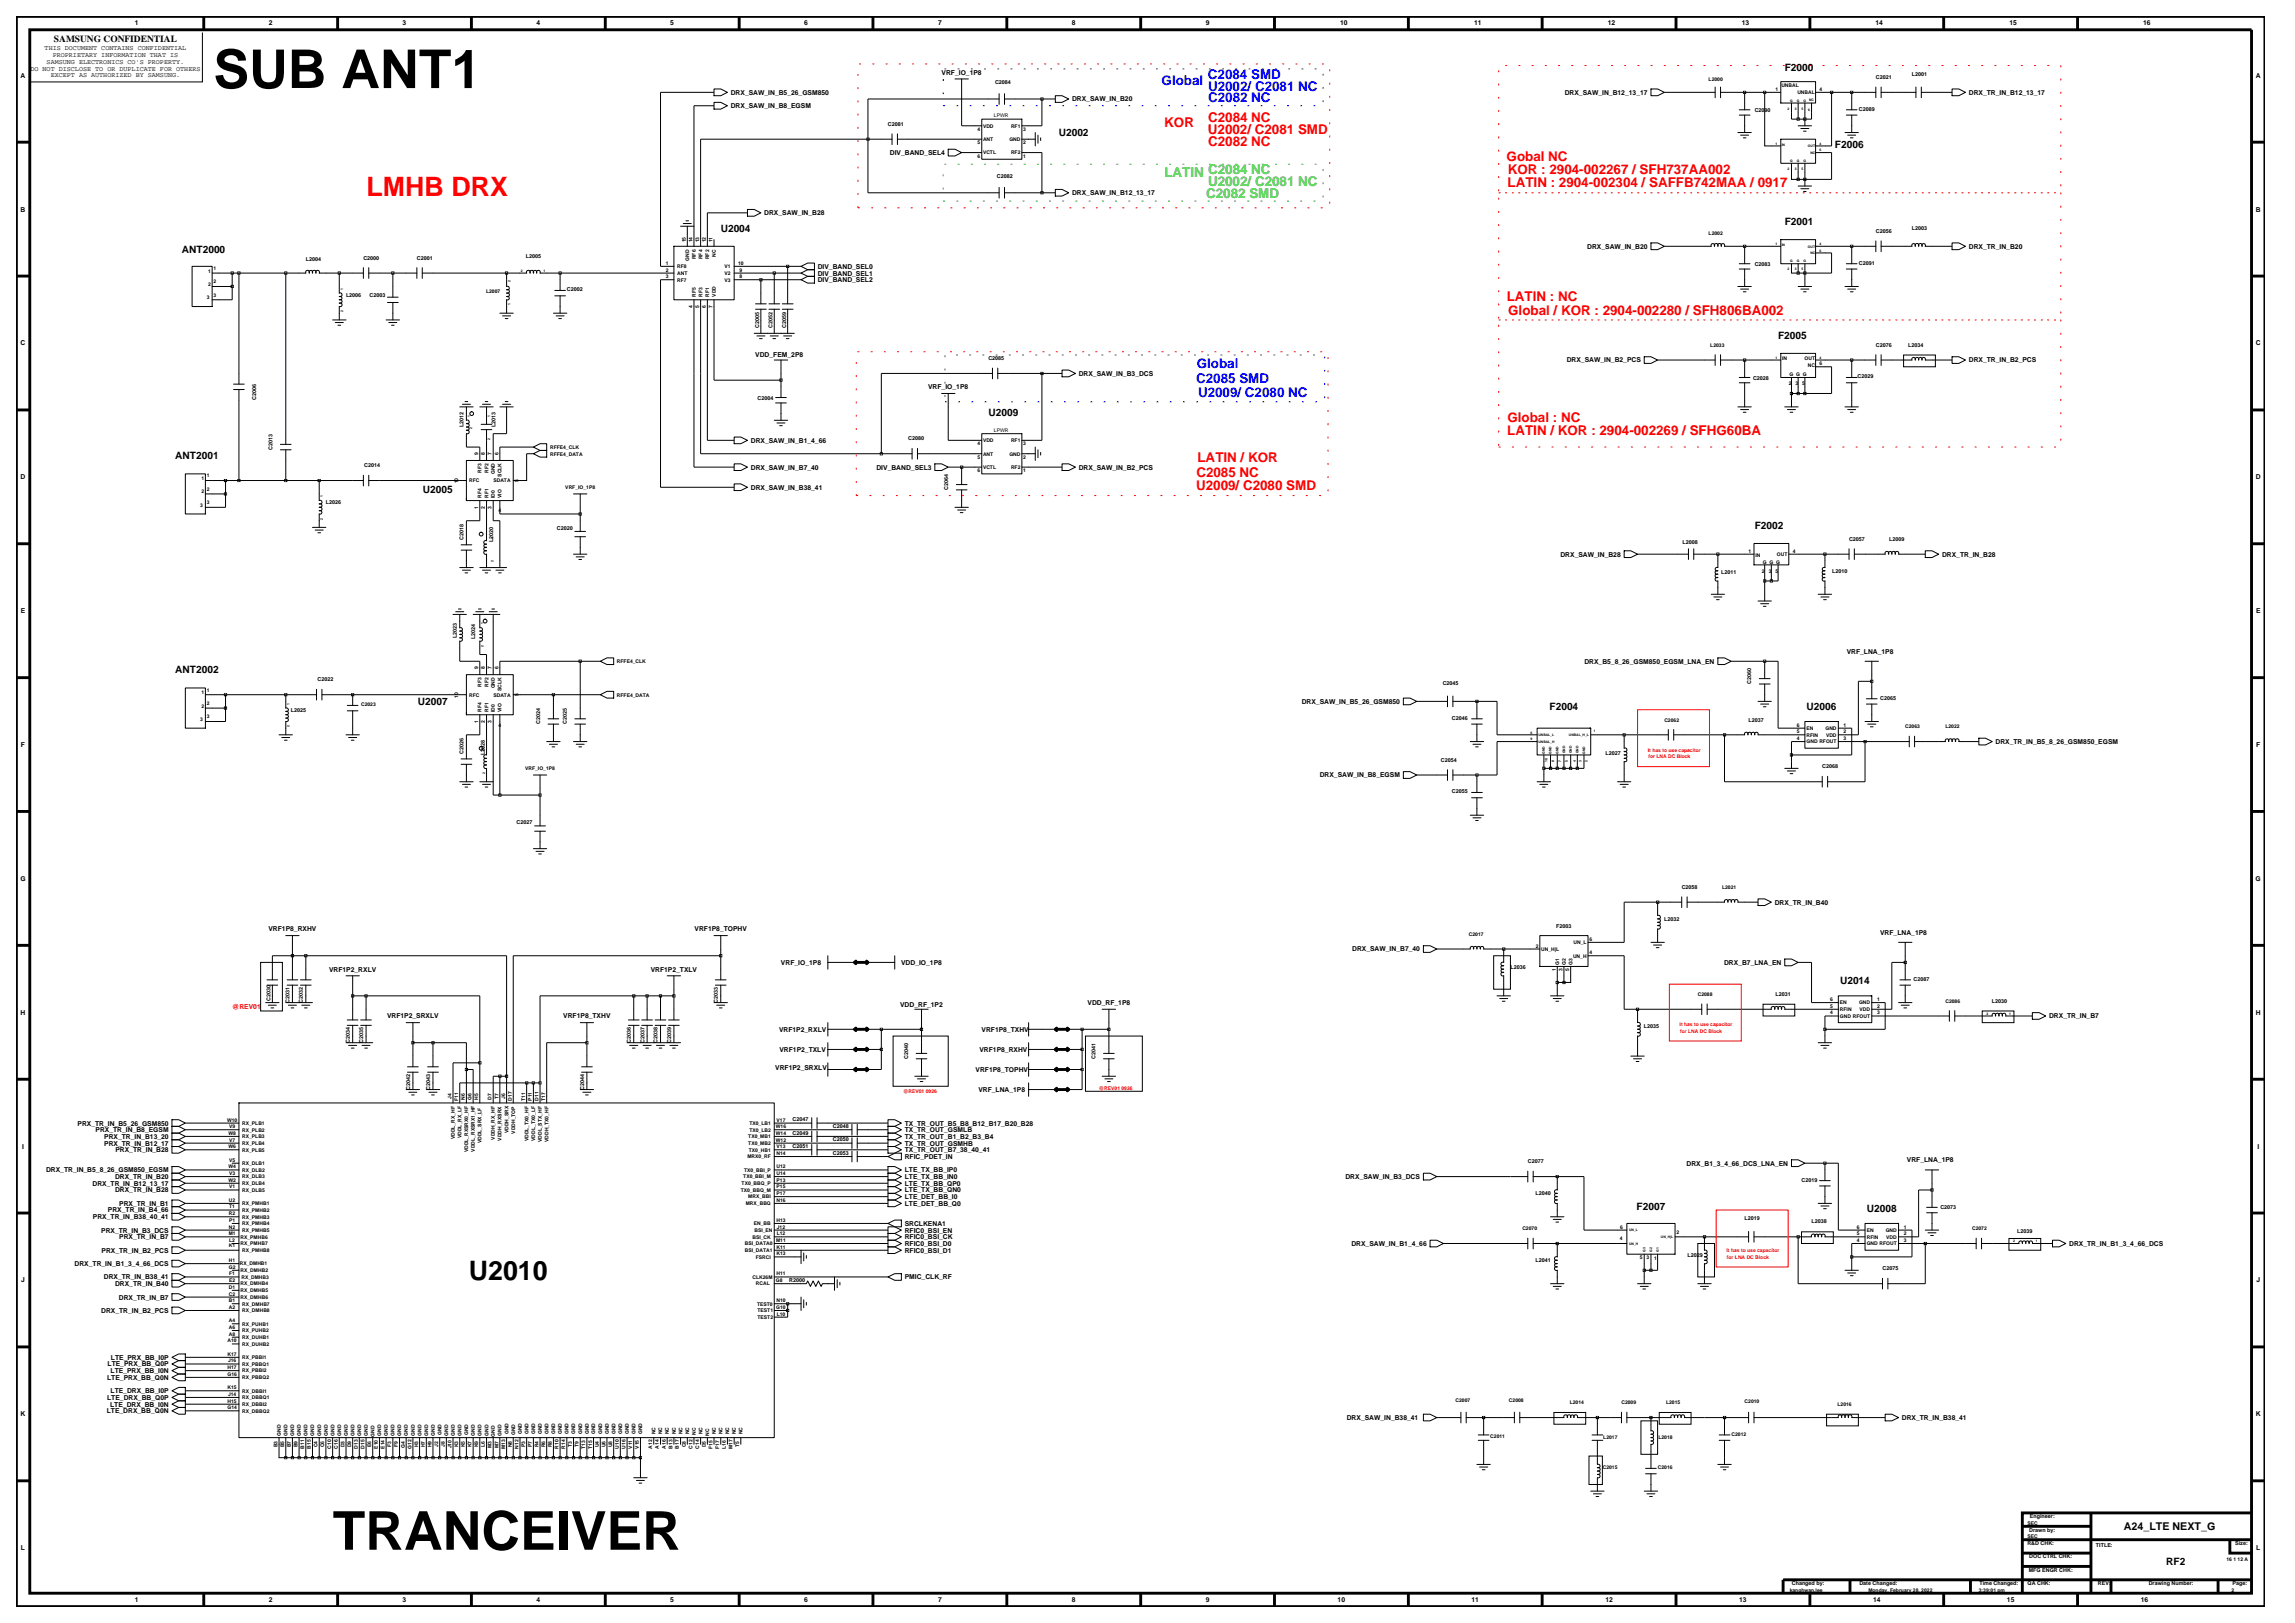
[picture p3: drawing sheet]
<svg xmlns="http://www.w3.org/2000/svg" width="420mm" height="297mm" viewBox="0 0 420 297" stroke-linecap="round" stroke-linejoin="round" font-family="sans-serif">
<defs><g id="words">
<g font-size="9.8">
<text x="39" y="16.1">SUB ANT1</text>
<text x="60.9" y="283.6">TRANCEIVER</text>
</g>
<text font-size="4.9" fill="#f00" x="67.1" y="35.8">LMHB DRX</text>
<text font-size="4.9" x="85.8" y="234.2">U2010</text>
<g font-size="2.5" fill="#00f">
<text x="212.6" y="15.6">Global</text>
<text x="221.1" y="14.4">C2084 SMD</text>
<text x="221.1" y="16.6">U2002/ C2081 NC</text>
<text x="221.1" y="18.7">C2082 NC</text>
<text x="218.9" y="70.1">C2085 SMD</text>
<text x="219" y="67.4">Global</text>
<text x="219.3" y="72.6">U2009/ C2080 NC</text>
</g>
<g font-size="2.5" fill="#f00">
<text x="213.1" y="23.3">KOR</text>
<text x="221.1" y="22.4">C2084 NC</text>
<text x="221.1" y="24.5">U2002/ C2081 SMD</text>
<text x="221.1" y="26.7">C2082 NC</text>
<text x="275.7" y="29.4">Gobal NC</text>
<text x="275.9" y="34.3">LATIN : 2904-002304 / SAFFB742MAA / 0917</text>
<text x="275.9" y="31.9">KOR : 2904-002267 / SFH737AA002</text>
<text x="275.8" y="55.1">LATIN : NC</text>
<text x="276" y="57.6">Global / KOR : 2904-002280 / SFH806BA002</text>
<text x="275.9" y="77.2">Global : NC</text>
<text x="275.8" y="79.6">LATIN / KOR : 2904-002269 / SFHG60BA</text>
<text x="218.9" y="89.7">U2009/ C2080 SMD</text>
<text x="218.9" y="87.3">C2085 NC</text>
<text x="219.1" y="84.5">LATIN / KOR</text>
</g>
<g font-size="2.5" fill="#32cc32">
<text x="213.1" y="32.5">LATIN C2084 NC</text>
<text x="221.1" y="34">U2002/ C2081 NC</text>
<text x="220.7" y="36.2">C2082 SMD</text>
</g>
<text font-size="2" x="388.7" y="280">A24_LTE NEXT_G</text>
<g font-size="1.9">
<text x="326.6" y="13">F2000</text>
<text x="193.8" y="25">U2002</text>
<text x="335.8" y="27.1">F2006</text>
<text x="326.6" y="41.1">F2001</text>
<text x="33.3" y="46.3">ANT2000</text>
<text x="131.9" y="42.4">U2004</text>
<text x="325.4" y="62">F2005</text>
<text x="180.9" y="76.1">U2009</text>
<text x="32.1" y="83.9">ANT2001</text>
<text x="77.4" y="90.1">U2005</text>
<text x="321.1" y="96.9">F2002</text>
<text x="32.1" y="123.1">ANT2002</text>
<text x="76.5" y="129">U2007</text>
<text x="283.6" y="129.9">F2004</text>
<text x="330.6" y="129.9">U2006</text>
<text x="336.7" y="180.1">U2014</text>
<text x="299.5" y="221.4">F2007</text>
<text x="341.7" y="221.8">U2008</text>
<text x="396.4" y="286.3">RF2</text>
</g>
<text font-size="1.7" x="9.9" y="7.7">SAMSUNG CONFIDENTIAL</text>
<g font-size="1.2">
<text x="24.7" y="4.7">1</text>
<text x="49.2" y="4.7">2</text>
<text x="73.7" y="4.7">3</text>
<text x="98.2" y="4.7">4</text>
<text x="122.7" y="4.7">5</text>
<text x="147.2" y="4.7">6</text>
<text x="171.7" y="4.7">7</text>
<text x="196.2" y="4.7">8</text>
<text x="220.7" y="4.7">9</text>
<text x="245.3" y="4.7">10</text>
<text x="269.8" y="4.7">11</text>
<text x="294.3" y="4.7">12</text>
<text x="318.7" y="4.7">13</text>
<text x="343.2" y="4.7">14</text>
<text x="367.7" y="4.7">15</text>
<text x="392.2" y="4.7">16</text>
<text x="8.2" y="9.2">THIS DOCUMENT CONTAINS CONFIDENTIAL</text>
<text x="8.5" y="11.7">SAMSUNG ELECTRONICS CO'S PROPERTY.</text>
<text x="9.6" y="10.5">PROPRIETARY INFORMATION THAT IS</text>
<text x="3.8" y="14.2">A</text>
<text x="5.6" y="12.9">DO NOT DISCLOSE TO OR DUPLICATE FOR OTHERS</text>
<text x="9.3" y="14.1">EXCEPT AS AUTHORIZED BY SAMSUNG.</text>
<text x="133.7" y="17.3">DRX_SAW_IN_B5_26_GSM850</text>
<text x="172.3" y="13.7">VRF_IO_1P8</text>
<text x="286.4" y="17.3">DRX_SAW_IN_B12_13_17</text>
<text x="360.3" y="17.3">DRX_TR_IN_B12_13_17</text>
<text x="412.8" y="14.2">A</text>
<text x="133.7" y="19.8">DRX_SAW_IN_B8_EGSM</text>
<text x="196.2" y="18.6">DRX_SAW_IN_B20</text>
<text x="162.8" y="28.4">DIV_BAND_SEL4</text>
<text x="196.2" y="35.7">DRX_SAW_IN_B12_13_17</text>
<text x="3.8" y="38.7">B</text>
<text x="139.9" y="39.4">DRX_SAW_IN_B28</text>
<text x="412.8" y="38.7">B</text>
<text x="290.5" y="45.5">DRX_SAW_IN_B20</text>
<text x="360.3" y="45.5">DRX_TR_IN_B20</text>
<text x="149.6" y="51.6">DIV_BAND_SEL2</text>
<text x="149.6" y="50.4">DIV_BAND_SEL1</text>
<text x="149.6" y="49.2">DIV_BAND_SEL0</text>
<text x="3.8" y="63.2">C</text>
<text x="138.2" y="65.4">VDD_FEM_2P8</text>
<text x="412.8" y="63.2">C</text>
<text x="169.9" y="71.2">VRF_IO_1P8</text>
<text x="197.4" y="68.8">DRX_SAW_IN_B3_DCS</text>
<text x="286.7" y="66.3">DRX_SAW_IN_B2_PCS</text>
<text x="360.3" y="66.3">DRX_TR_IN_B2_PCS</text>
<text x="137.4" y="81">DRX_SAW_IN_B1_4_66</text>
<text x="3.8" y="87.7">D</text>
<text x="137.4" y="85.9">DRX_SAW_IN_B7_40</text>
<text x="137.4" y="89.6">DRX_SAW_IN_B38_41</text>
<text x="160.4" y="85.9">DIV_BAND_SEL3</text>
<text x="197.4" y="85.9">DRX_SAW_IN_B2_PCS</text>
<text x="412.8" y="87.7">D</text>
<text x="285.6" y="101.8">DRX_SAW_IN_B28</text>
<text x="355.4" y="101.8">DRX_TR_IN_B28</text>
<text x="3.8" y="112.2">E</text>
<text x="412.9" y="112.2">E</text>
<text x="338" y="119.6">VRF_LNA_1P8</text>
<text x="290" y="121.4">DRX_B5_8_26_GSM850_EGSM_LNA_EN</text>
<text x="238.2" y="128.8">DRX_SAW_IN_B5_26_GSM850</text>
<text x="3.8" y="136.7">F</text>
<text x="365.2" y="136.1">DRX_TR_IN_B5_8_26_GSM850_EGSM</text>
<text x="412.9" y="136.7">F</text>
<text x="241.5" y="142.3">DRX_SAW_IN_B8_EGSM</text>
<text x="3.7" y="161.2">G</text>
<text x="412.8" y="161.2">G</text>
<text x="324.8" y="165.5">DRX_TR_IN_B40</text>
<text x="49.1" y="170.4">VRF1P8_RXHV</text>
<text x="127.1" y="170.4">VRF1P8_TOPHV</text>
<text x="344.1" y="171">VRF_LNA_1P8</text>
<text x="60.2" y="177.8">VRF1P2_RXLV</text>
<text x="119.1" y="177.8">VRF1P2_TXLV</text>
<text x="142.9" y="176.5">VRF_IO_1P8</text>
<text x="164.9" y="176.5">VDD_IO_1P8</text>
<text x="247.5" y="174.1">DRX_SAW_IN_B7_40</text>
<text x="315.5" y="176.5">DRX_B7_LNA_EN</text>
<text x="3.8" y="185.7">H</text>
<text x="164.7" y="184.2">VDD_RF_1P2</text>
<text x="199" y="183.9">VDD_RF_1P8</text>
<text x="412.8" y="185.7">H</text>
<text x="70.8" y="186.4">VRF1P2_SRXLV</text>
<text x="103.1" y="186.4">VRF1P8_TXHV</text>
<text x="142.6" y="188.8">VRF1P2_RXLV</text>
<text x="179.6" y="188.8">VRF1P8_TXHV</text>
<text x="375" y="186.4">DRX_TR_IN_B7</text>
<text x="141.9" y="195.8">VRF1P2_SRXLV</text>
<text x="142.6" y="192.5">VRF1P2_TXLV</text>
<text x="178.5" y="196.1">VRF1P8_TOPHV</text>
<text x="179.2" y="192.5">VRF1P8_RXHV</text>
<text x="179.1" y="199.8">VRF_LNA_1P8</text>
<text x="14.2" y="206">PRX_TR_IN_B5_26_GSM850</text>
<text x="17.5" y="207.2">PRX_TR_IN_B8_EGSM</text>
<text x="19.1" y="208.4">PRX_TR_IN_B13_20</text>
<text x="19.1" y="209.6">PRX_TR_IN_B12_17</text>
<text x="165.6" y="209.6">TX_TR_OUT_GSMHB</text>
<text x="165.6" y="207.2">TX_TR_OUT_GSMLB</text>
<text x="165.6" y="208.4">TX_TR_OUT_B1_B2_B3_B4</text>
<text x="165.6" y="206">TX_TR_OUT_B5_B8_B12_B17_B20_B28</text>
<text x="4" y="210.2">I</text>
<text x="8.4" y="214.5">DRX_TR_IN_B5_8_26_GSM850_EGSM</text>
<text x="21.1" y="215.7">DRX_TR_IN_B20</text>
<text x="21.1" y="210.8">PRX_TR_IN_B28</text>
<text x="165.6" y="210.8">TX_TR_OUT_B7_38_40_41</text>
<text x="165.6" y="212.1">RFIC_PDET_IN</text>
<text x="165.6" y="214.5">LTE_TX_BB_IP0</text>
<text x="165.6" y="215.7">LTE_TX_BB_IN0</text>
<text x="246.2" y="215.7">DRX_SAW_IN_B3_DCS</text>
<text x="308.6" y="213.3">DRX_B1_3_4_66_DCS_LNA_EN</text>
<text x="349" y="212.7">VRF_LNA_1P8</text>
<text x="413.1" y="210.2">I</text>
<text x="16.9" y="217">DRX_TR_IN_B12_13_17</text>
<text x="19.8" y="221.9">PRX_TR_IN_B4_66</text>
<text x="21.1" y="218.2">DRX_TR_IN_B28</text>
<text x="21.8" y="220.6">PRX_TR_IN_B1</text>
<text x="165.6" y="217">LTE_TX_BB_QP0</text>
<text x="165.6" y="218.2">LTE_TX_BB_QN0</text>
<text x="165.6" y="219.4">LTE_DET_BB_I0</text>
<text x="165.6" y="220.6">LTE_DET_BB_Q0</text>
<text x="17" y="223.1">PRX_TR_IN_B38_40_41</text>
<text x="18.5" y="225.5">PRX_TR_IN_B3_DCS</text>
<text x="21.8" y="226.8">PRX_TR_IN_B7</text>
<text x="165.6" y="224.3">SRCLKENA1</text>
<text x="165.6" y="225.5">RFIC0_BSI_EN</text>
<text x="165.6" y="226.8">RFIC0_BSI_CK</text>
<text x="165.6" y="228">RFIC0_BSI_D0</text>
<text x="247.3" y="228">DRX_SAW_IN_B1_4_66</text>
<text x="378.7" y="228">DRX_TR_IN_B1_3_4_66_DCS</text>
<text x="13.6" y="231.7">DRX_TR_IN_B1_3_4_66_DCS</text>
<text x="18.6" y="229.2">PRX_TR_IN_B2_PCS</text>
<text x="165.6" y="229.2">RFIC0_BSI_D1</text>
<text x="3.9" y="234.7">J</text>
<text x="19" y="234.1">DRX_TR_IN_B38_41</text>
<text x="21.1" y="235.3">DRX_TR_IN_B40</text>
<text x="21.7" y="237.8">DRX_TR_IN_B7</text>
<text x="165.6" y="234.1">PMIC_CLK_RF</text>
<text x="412.9" y="234.7">J</text>
<text x="18.5" y="240.2">DRX_TR_IN_B2_PCS</text>
<text x="19.7" y="250">LTE_PRX_BB_Q0P</text>
<text x="20.2" y="251.3">LTE_PRX_BB_I0N</text>
<text x="20.3" y="248.8">LTE_PRX_BB_I0P</text>
<text x="19.6" y="252.5">LTE_PRX_BB_Q0N</text>
<text x="19.6" y="256.2">LTE_DRX_BB_Q0P</text>
<text x="20.2" y="257.4">LTE_DRX_BB_I0N</text>
<text x="20.2" y="254.9">LTE_DRX_BB_I0P</text>
<text x="3.8" y="259.2">K</text>
<text x="19.5" y="258.6">LTE_DRX_BB_Q0N</text>
<text x="246.5" y="259.8">DRX_SAW_IN_B38_41</text>
<text x="348.1" y="259.8">DRX_TR_IN_B38_41</text>
<text x="412.8" y="259.2">K</text>
<text x="3.8" y="283.7">L</text>
<text x="412.9" y="283.7">L</text>
<text x="24.7" y="293.2">1</text>
<text x="49.2" y="293.2">2</text>
<text x="73.7" y="293.2">3</text>
<text x="98.2" y="293.2">4</text>
<text x="122.7" y="293.2">5</text>
<text x="147.2" y="293.2">6</text>
<text x="171.7" y="293.2">7</text>
<text x="196.2" y="293.2">8</text>
<text x="220.7" y="293.2">9</text>
<text x="244.8" y="293.2">10</text>
<text x="269.3" y="293.2">11</text>
<text x="293.8" y="293.2">12</text>
<text x="318.3" y="293.2">13</text>
<text x="342.8" y="293.2">14</text>
<text x="367.3" y="293.2">15</text>
<text x="391.8" y="293.2">16</text>
</g>
<text font-size="1.2" fill="#f00" x="42.5" y="184.7">@REV01</text>
<g font-size="1">
<text x="182.1" y="15.4">C2084</text>
<text x="343.3" y="14.4">C2021</text>
<text x="349.9" y="13.8">L2001</text>
<text x="162.5" y="23">C2081</text>
<text x="321.1" y="20.6">C2090</text>
<text x="340.2" y="20.3">C2089</text>
<text x="182.4" y="32.5">C2082</text>
<text x="349.9" y="42">L2003</text>
<text x="56" y="47.8">L2004</text>
<text x="66.5" y="47.5">C2000</text>
<text x="76.3" y="47.5">C2001</text>
<text x="96.2" y="47.3">L2005</text>
<text x="343.3" y="42.6">C2056</text>
<text x="103.7" y="53.3">C2002</text>
<text x="321.1" y="48.7">C2083</text>
<text x="340.2" y="48.5">C2091</text>
<text x="63.3" y="54.3">L2006</text>
<text x="67.6" y="54.3">C2003</text>
<text x="138.9" y="60.1" transform="rotate(-90 138.9 60.1)">C2005</text>
<text x="141.4" y="60.1" transform="rotate(-90 141.4 60.1)">C2052</text>
<text x="143.8" y="60.1" transform="rotate(-90 143.8 60.1)">C2059</text>
<text x="180.9" y="65.9">C2085</text>
<text x="343.3" y="63.4">C2076</text>
<text x="349.2" y="63.4">L2034</text>
<text x="320.8" y="69.6">C2028</text>
<text x="339.9" y="69.3">C2029</text>
<text x="46.9" y="73.2" transform="rotate(-90 46.9 73.2)">C2006</text>
<text x="138.6" y="73.2">C2004</text>
<text x="49.8" y="82.3" transform="rotate(-90 49.8 82.3)">C2013</text>
<text x="84.8" y="78.1" transform="rotate(-90 84.8 78.1)">L2012</text>
<text x="90.7" y="78.1" transform="rotate(-90 90.7 78.1)">L2013</text>
<text x="166.2" y="80.6">C2080</text>
<text x="66.7" y="85.5">C2014</text>
<text x="173.5" y="89.6" transform="rotate(-90 173.5 89.6)">C2064</text>
<text x="59.6" y="92.3">L2026</text>
<text x="84.8" y="98.8" transform="rotate(-90 84.8 98.8)">C2018</text>
<text x="90.3" y="99.3" transform="rotate(-90 90.3 99.3)">L2020</text>
<text x="101.9" y="96.9">C2020</text>
<text x="307.9" y="99.6">L2008</text>
<text x="338.4" y="99">C2057</text>
<text x="345.7" y="99">L2009</text>
<text x="315" y="105.1">L2011</text>
<text x="335.3" y="104.8">L2010</text>
<text x="83.6" y="116.7" transform="rotate(-90 83.6 116.7)">L2023</text>
<text x="87" y="117" transform="rotate(-90 87 117)">L2024</text>
<text x="58.1" y="124.7">C2022</text>
<text x="264" y="125.3">C2045</text>
<text x="320.5" y="125.2" transform="rotate(-90 320.5 125.2)">C2060</text>
<text x="53.2" y="130.3">L2025</text>
<text x="265.7" y="131.7">C2046</text>
<text x="344.1" y="128.1">C2065</text>
<text x="84.8" y="138" transform="rotate(-90 84.8 138)">C2026</text>
<text x="98.8" y="132.5" transform="rotate(-90 98.8 132.5)">C2024</text>
<text x="103.7" y="132.5" transform="rotate(-90 103.7 132.5)">C2025</text>
<text x="320" y="132">L2037</text>
<text x="88.7" y="138.1" transform="rotate(-90 88.7 138.1)">L2028</text>
<text x="263.7" y="139.4">C2054</text>
<text x="293.8" y="138.1">L2027</text>
<text x="333.5" y="140.6">C2068</text>
<text x="265.7" y="145.2">C2055</text>
<text x="94.5" y="150.8">C2027</text>
<text x="307.8" y="162.6">C2058</text>
<text x="284.8" y="169.7">F2003</text>
<text x="304.5" y="168.5">L2032</text>
<text x="276.4" y="177.3">L2036</text>
<text x="350.2" y="179.6">C2087</text>
<text x="49.5" y="183.1" transform="rotate(-90 49.5 183.1)">C2030</text>
<text x="53" y="183.5" transform="rotate(-90 53 183.5)">C2031</text>
<text x="55.4" y="183.5" transform="rotate(-90 55.4 183.5)">C2032</text>
<text x="131.4" y="183.5" transform="rotate(-90 131.4 183.5)">C2033</text>
<text x="324.9" y="182.2">L2031</text>
<text x="364.5" y="183.5">L2030</text>
<text x="64" y="190.8" transform="rotate(-90 64 190.8)">C2034</text>
<text x="66.5" y="190.8" transform="rotate(-90 66.5 190.8)">C2035</text>
<text x="115.5" y="190.8" transform="rotate(-90 115.5 190.8)">C2036</text>
<text x="117.9" y="190.8" transform="rotate(-90 117.9 190.8)">C2037</text>
<text x="120.4" y="190.8" transform="rotate(-90 120.4 190.8)">C2038</text>
<text x="122.8" y="190.8" transform="rotate(-90 122.8 190.8)">C2039</text>
<text x="300.9" y="188">L2035</text>
<text x="166.2" y="193.7" transform="rotate(-90 166.2 193.7)">C2040</text>
<text x="200.5" y="193.7" transform="rotate(-90 200.5 193.7)">C2041</text>
<text x="75" y="199.4" transform="rotate(-90 75 199.4)">C2042</text>
<text x="78.7" y="199.4" transform="rotate(-90 78.7 199.4)">C2043</text>
<text x="106.9" y="199.4" transform="rotate(-90 106.9 199.4)">C2044</text>
<text x="145.1" y="207.6">C2049</text>
<text x="145.1" y="205.2">C2047</text>
<text x="152.4" y="206.4">C2048</text>
<text x="152.4" y="208.9">C2050</text>
<text x="145.1" y="210.1">C2051</text>
<text x="152.4" y="211.3">C2053</text>
<text x="279.6" y="212.8">C2077</text>
<text x="281" y="218.7">L2040</text>
<text x="329.7" y="216.2">C2019</text>
<text x="355.1" y="221.2">C2073</text>
<text x="319.2" y="223.3">L2019</text>
<text x="331.5" y="223.9">L2038</text>
<text x="369.1" y="225.7">L2039</text>
<text x="281" y="230.9">L2041</text>
<text x="308.8" y="230">L2029</text>
<text x="344.5" y="232.4">C2075</text>
<text x="144.4" y="234.6">R2000</text>
<text x="371.4" y="280.2">Drawn by:</text>
<text x="371.5" y="277.8">Engineer:</text>
<text x="371" y="282.7">R&amp;D CHK:</text>
<text x="371.3" y="287.6">MFG ENGR CHK:</text>
<text x="371.4" y="285.2">DOC CTRL CHK:</text>
<text x="383.6" y="283">TITLE:</text>
<text x="409.1" y="282.7">Size:</text>
<text x="327.9" y="290.1">Changed by:</text>
<text x="340.3" y="290.1">Date Changed:</text>
<text x="362.2" y="290.1">Time Changed:</text>
<text x="371.1" y="290.1">QA CHK:</text>
<text x="383.9" y="290.1">REV:</text>
<text x="393.2" y="290.1">Drawing Number:</text>
<text x="408.6" y="290.1">Page:</text>
</g>
<g font-size=".9">
<text x="312.7" y="14.8">L2000</text>
<text x="324.9" y="16.7">1</text>
<text x="326" y="15.9">UNBAL</text>
<text x="328.9" y="17.1">UNBAL</text>
<text x="333" y="16.7">4</text>
<text x="178.9" y="23.9">4</text>
<text x="179.9" y="23.3">VDD</text>
<text x="181.9" y="21.5">LPWR</text>
<text x="185" y="23.3">RF1</text>
<text x="187.3" y="23.9">3</text>
<text x="178.9" y="26.4">5</text>
<text x="178.9" y="28.8">6</text>
<text x="179.9" y="25.8">ANT</text>
<text x="179.9" y="28.3">VCTL</text>
<text x="184.7" y="25.8">GND</text>
<text x="185" y="28.3">RF2</text>
<text x="187.3" y="26.4">2</text>
<text x="187.3" y="28.8">1</text>
<text x="125.5" y="44.4" transform="rotate(-90 125.5 44.4)">15</text>
<text x="126.1" y="47.7" transform="rotate(-90 126.1 47.7)">GND</text>
<text x="126.7" y="44.4" transform="rotate(-90 126.7 44.4)">14</text>
<text x="127.3" y="47.4" transform="rotate(-90 127.3 47.4)">RF6</text>
<text x="127.9" y="44.4" transform="rotate(-90 127.9 44.4)">13</text>
<text x="128.5" y="47.4" transform="rotate(-90 128.5 47.4)">RF4</text>
<text x="129.2" y="44.4" transform="rotate(-90 129.2 44.4)">12</text>
<text x="129.8" y="47.4" transform="rotate(-90 129.8 47.4)">RF2</text>
<text x="130.4" y="44.4" transform="rotate(-90 130.4 44.4)">11</text>
<text x="131" y="47" transform="rotate(-90 131 47)">NC</text>
<text x="312.7" y="42.9">L2002</text>
<text x="38.1" y="49.9">1</text>
<text x="38.1" y="52.3">2</text>
<text x="39.1" y="49.4">1</text>
<text x="39.1" y="51.8">2</text>
<text x="89" y="53.7">L2007</text>
<text x="121.8" y="49.7">2</text>
<text x="121.8" y="50.9">3</text>
<text x="121.8" y="48.5">1</text>
<text x="123.9" y="50.3">ANT</text>
<text x="123.9" y="51.5">RF7</text>
<text x="123.9" y="49.1">RF8</text>
<text x="132.6" y="51.5">V3</text>
<text x="132.6" y="50.3">V2</text>
<text x="132.6" y="49.1">V1</text>
<text x="135.1" y="48.5">10</text>
<text x="135.3" y="50.9">8</text>
<text x="135.3" y="49.7">9</text>
<text x="37.8" y="54.8">3</text>
<text x="39.1" y="54.3">3</text>
<text x="126.7" y="56.3" transform="rotate(-90 126.7 56.3)">4</text>
<text x="127.3" y="54.3" transform="rotate(-90 127.3 54.3)">RF5</text>
<text x="127.9" y="56.3" transform="rotate(-90 127.9 56.3)">5</text>
<text x="128.5" y="54.3" transform="rotate(-90 128.5 54.3)">RF3</text>
<text x="129.2" y="56.3" transform="rotate(-90 129.2 56.3)">6</text>
<text x="129.8" y="54.3" transform="rotate(-90 129.8 54.3)">RF1</text>
<text x="130.4" y="56.3" transform="rotate(-90 130.4 56.3)">7</text>
<text x="131" y="54.3" transform="rotate(-90 131 54.3)">VDD</text>
<text x="313" y="63.4">L2033</text>
<text x="326.2" y="65.9">IN</text>
<text x="330.3" y="65.9">OUT</text>
<text x="327.4" y="70.5">2</text>
<text x="327.5" y="68.8">G G G</text>
<text x="328.6" y="70.5">3</text>
<text x="329.8" y="70.5">5</text>
<text x="330.9" y="67.1">NC</text>
<text x="333" y="66.9">6</text>
<text x="87.5" y="83.3" transform="rotate(-90 87.5 83.3)">9</text>
<text x="88.8" y="83.3" transform="rotate(-90 88.8 83.3)">8</text>
<text x="90" y="83.3" transform="rotate(-90 90 83.3)">7</text>
<text x="91.2" y="83.3" transform="rotate(-90 91.2 83.3)">6</text>
<text x="100.7" y="83.4">RFFE4_DATA</text>
<text x="100.7" y="82.1">RFFE4_CLK</text>
<text x="178.9" y="83.9">5</text>
<text x="178.9" y="81.5">4</text>
<text x="179.9" y="83.4">ANT</text>
<text x="179.9" y="80.9">VDD</text>
<text x="181.9" y="79">LPWR</text>
<text x="184.7" y="83.4">GND</text>
<text x="185" y="80.9">RF1</text>
<text x="187.3" y="83.9">2</text>
<text x="187.3" y="81.5">3</text>
<text x="36.9" y="87.8">1</text>
<text x="37.8" y="87.4">1</text>
<text x="37.8" y="89.8">2</text>
<text x="83.8" y="88.4" transform="rotate(-90 83.8 88.4)">10</text>
<text x="85.8" y="88.3">RFC</text>
<text x="88.1" y="86.5" transform="rotate(-90 88.1 86.5)">RF3</text>
<text x="89.4" y="86.5" transform="rotate(-90 89.4 86.5)">RF2</text>
<text x="90.3" y="88.3">SDATA</text>
<text x="90.6" y="86.8" transform="rotate(-90 90.6 86.8)">GND</text>
<text x="91.8" y="87.3" transform="rotate(-90 91.8 87.3)">SCLK</text>
<text x="94.9" y="88.2" transform="rotate(-90 94.9 88.2)">5</text>
<text x="103.5" y="89.5">VRF_IO_1P8</text>
<text x="178.9" y="86.4">6</text>
<text x="179.9" y="85.8">VCTL</text>
<text x="185" y="85.8">RF2</text>
<text x="187.3" y="86.4">1</text>
<text x="36.6" y="92.8">3</text>
<text x="36.9" y="90.3">2</text>
<text x="37.8" y="92.3">3</text>
<text x="87.5" y="93.1" transform="rotate(-90 87.5 93.1)">1</text>
<text x="88.1" y="91.1" transform="rotate(-90 88.1 91.1)">RF4</text>
<text x="88.8" y="93.1" transform="rotate(-90 88.8 93.1)">2</text>
<text x="89.4" y="91.1" transform="rotate(-90 89.4 91.1)">RF1</text>
<text x="90" y="93.1" transform="rotate(-90 90 93.1)">3</text>
<text x="90.6" y="91.1" transform="rotate(-90 90.6 91.1)">ID0</text>
<text x="91.2" y="93.8">4</text>
<text x="91.8" y="91.1" transform="rotate(-90 91.8 91.1)">VIO</text>
<text x="320" y="101.2">1</text>
<text x="321.3" y="101.9">IN</text>
<text x="325.2" y="101.7">OUT</text>
<text x="328.1" y="101.2">4</text>
<text x="322.5" y="104.8">2</text>
<text x="322.6" y="103.1">G G G</text>
<text x="323.7" y="104.8">3</text>
<text x="324.9" y="104.8">5</text>
<text x="87.5" y="122.5" transform="rotate(-90 87.5 122.5)">9</text>
<text x="88.1" y="125.7" transform="rotate(-90 88.1 125.7)">RF3</text>
<text x="88.8" y="122.5" transform="rotate(-90 88.8 122.5)">8</text>
<text x="89.4" y="125.7" transform="rotate(-90 89.4 125.7)">RF2</text>
<text x="90" y="122.5" transform="rotate(-90 90 122.5)">7</text>
<text x="90.6" y="126" transform="rotate(-90 90.6 126)">GND</text>
<text x="91.2" y="122.5" transform="rotate(-90 91.2 122.5)">6</text>
<text x="112.9" y="121.3">RFFE4_CLK</text>
<text x="36.6" y="131.9">3</text>
<text x="36.9" y="129.5">2</text>
<text x="36.9" y="127">1</text>
<text x="37.8" y="129">2</text>
<text x="37.8" y="131.5">3</text>
<text x="37.8" y="126.5">1</text>
<text x="66.1" y="129.3">C2023</text>
<text x="83.8" y="127.6" transform="rotate(-90 83.8 127.6)">10</text>
<text x="85.8" y="127.5">RFC</text>
<text x="88.1" y="130.3" transform="rotate(-90 88.1 130.3)">RF4</text>
<text x="89.4" y="130.3" transform="rotate(-90 89.4 130.3)">RF1</text>
<text x="90.3" y="127.5">SDATA</text>
<text x="90.6" y="130.3" transform="rotate(-90 90.6 130.3)">ID0</text>
<text x="91.8" y="130.3" transform="rotate(-90 91.8 130.3)">VIO</text>
<text x="91.8" y="126.4" transform="rotate(-90 91.8 126.4)">SCLK</text>
<text x="94.9" y="127.4" transform="rotate(-90 94.9 127.4)">5</text>
<text x="112.9" y="127.5">RFFE4_DATA</text>
<text x="87.5" y="132.3" transform="rotate(-90 87.5 132.3)">1</text>
<text x="88.8" y="132.3" transform="rotate(-90 88.8 132.3)">2</text>
<text x="90" y="132.3" transform="rotate(-90 90 132.3)">3</text>
<text x="91.2" y="133">4</text>
<text x="304.6" y="132">C2062</text>
<text x="328.8" y="135.4">4</text>
<text x="328.8" y="134.2">5</text>
<text x="328.8" y="133">6</text>
<text x="330.6" y="136">GND RFOUT</text>
<text x="330.6" y="134.8">RFIN</text>
<text x="330.6" y="133.6">EN</text>
<text x="334.1" y="133.6">GND</text>
<text x="334.2" y="134.8">VDD</text>
<text x="337.4" y="133">1</text>
<text x="337.4" y="134.2">2</text>
<text x="337.4" y="135.4">3</text>
<text x="348.7" y="133.2">C2063</text>
<text x="356" y="133.2">L2022</text>
<text x="96.1" y="140.9">VRF_IO_1P8</text>
<text x="315.1" y="162.6">L2021</text>
<text x="268.8" y="171.2">C2017</text>
<text x="281" y="173.4">2</text>
<text x="282" y="174">UN_H|L</text>
<text x="288" y="172.8">UN_L</text>
<text x="290.9" y="172.2">6</text>
<text x="284.7" y="177.6" transform="rotate(-90 284.7 177.6)">1</text>
<text x="285.3" y="176.6" transform="rotate(-90 285.3 176.6)">G1</text>
<text x="286" y="177.6" transform="rotate(-90 286 177.6)">3</text>
<text x="286.5" y="176.6" transform="rotate(-90 286.5 176.6)">G2</text>
<text x="287.2" y="177.6" transform="rotate(-90 287.2 177.6)">5</text>
<text x="287.8" y="176.6" transform="rotate(-90 287.8 176.6)">G3</text>
<text x="287.9" y="175.2">UN_H</text>
<text x="290.9" y="174.6">4</text>
<text x="310.7" y="182.2">C2088</text>
<text x="334.9" y="185.6">4</text>
<text x="334.9" y="184.4">5</text>
<text x="334.9" y="183.2">6</text>
<text x="336.7" y="185">RFIN</text>
<text x="336.7" y="183.8">EN</text>
<text x="340.2" y="183.8">GND</text>
<text x="340.3" y="185">VDD</text>
<text x="343.5" y="183.2">1</text>
<text x="343.5" y="184.4">2</text>
<text x="343.5" y="185.6">3</text>
<text x="356" y="183.5">C2086</text>
<text x="336.7" y="186.2">GND RFOUT</text>
<text x="82.6" y="201.1" transform="rotate(-90 82.6 201.1)">J4</text>
<text x="83.8" y="201.4" transform="rotate(-90 83.8 201.4)">F11</text>
<text x="85.1" y="201.2" transform="rotate(-90 85.1 201.2)">N6</text>
<text x="86.3" y="201.2" transform="rotate(-90 86.3 201.2)">G6</text>
<text x="87.5" y="201.2" transform="rotate(-90 87.5 201.2)">H5</text>
<text x="90" y="201.2" transform="rotate(-90 90 201.2)">D7</text>
<text x="91.2" y="201.1" transform="rotate(-90 91.2 201.1)">T7</text>
<text x="92.4" y="201.1" transform="rotate(-90 92.4 201.1)">J6</text>
<text x="93.7" y="201.4" transform="rotate(-90 93.7 201.4)">D17</text>
<text x="96.1" y="201.4" transform="rotate(-90 96.1 201.4)">T11</text>
<text x="97.3" y="201.4" transform="rotate(-90 97.3 201.4)">P11</text>
<text x="98.5" y="201.4" transform="rotate(-90 98.5 201.4)">D11</text>
<text x="99.8" y="201.4" transform="rotate(-90 99.8 201.4)">T17</text>
<text x="41.5" y="205.2">W10</text>
<text x="41.8" y="207.7">W8</text>
<text x="41.9" y="208.9">V7</text>
<text x="41.9" y="206.4">V9</text>
<text x="44.3" y="205.8">RX_PLB1</text>
<text x="44.3" y="208.3">RX_PLB3</text>
<text x="44.3" y="209.5">RX_PLB4</text>
<text x="44.3" y="207.1">RX_PLB2</text>
<text x="83.2" y="208.5" transform="rotate(-90 83.2 208.5)">VDDL_RX_HF</text>
<text x="84.5" y="208.3" transform="rotate(-90 84.5 208.3)">VDDL_RX_LF</text>
<text x="88.1" y="209.2" transform="rotate(-90 88.1 209.2)">VDDL_SRX_LF</text>
<text x="90.6" y="208.6" transform="rotate(-90 90.6 208.6)">VDDH_RX_HF</text>
<text x="91.8" y="208.7" transform="rotate(-90 91.8 208.7)">VDDH_RXSRX</text>
<text x="93" y="207.3" transform="rotate(-90 93 207.3)">VDDH_SRX</text>
<text x="94.3" y="207.4" transform="rotate(-90 94.3 207.4)">VDDH_TOP</text>
<text x="96.7" y="208.9" transform="rotate(-90 96.7 208.9)">VDDL_TX0_HF</text>
<text x="97.9" y="208.8" transform="rotate(-90 97.9 208.8)">VDDL_TX0_LF</text>
<text x="99.2" y="209" transform="rotate(-90 99.2 209)">VDDL_STX_HF</text>
<text x="100.4" y="209" transform="rotate(-90 100.4 209)">VDDH_TX0_HF</text>
<text x="136.9" y="209.5">TX0_MB2</text>
<text x="136.9" y="208.3">TX0_MB1</text>
<text x="137.2" y="207.1">TX0_LB2</text>
<text x="137.2" y="205.8">TX0_LB1</text>
<text x="142" y="208.9">W12</text>
<text x="142" y="207.7">W14</text>
<text x="142" y="206.4">W16</text>
<text x="142.1" y="205.2">V17</text>
<text x="41.8" y="213.8">W4</text>
<text x="41.8" y="210.1">W6</text>
<text x="41.9" y="215">V3</text>
<text x="41.9" y="212.6">V5</text>
<text x="44.3" y="214.4">RX_DLB2</text>
<text x="44.3" y="210.7">RX_PLB5</text>
<text x="44.3" y="215.6">RX_DLB3</text>
<text x="44.3" y="213.2">RX_DLB1</text>
<text x="85.7" y="210.9" transform="rotate(-90 85.7 210.9)">VDDL_RXSRX0_HF</text>
<text x="86.9" y="210.7" transform="rotate(-90 86.9 210.7)">VDDL_RXSRX1_HF</text>
<text x="136" y="215.6">TX0_BBI_M</text>
<text x="136.2" y="214.4">TX0_BBI_P</text>
<text x="136.8" y="212">MRX0_RF</text>
<text x="137" y="210.7">TX0_HB1</text>
<text x="142.1" y="213.8">U12</text>
<text x="142.1" y="215">U14</text>
<text x="142.1" y="211.3">N14</text>
<text x="142.1" y="210.1">V13</text>
<text x="41.8" y="216.2">W2</text>
<text x="41.9" y="219.9">U2</text>
<text x="41.9" y="217.5">V1</text>
<text x="42" y="221.1">T1</text>
<text x="44.3" y="216.8">RX_DLB4</text>
<text x="44.3" y="220.5">RX_PMHB1</text>
<text x="44.3" y="218.1">RX_DLB5</text>
<text x="44.3" y="221.8">RX_PMHB2</text>
<text x="135.6" y="218.1">TX0_BBQ_M</text>
<text x="135.7" y="216.8">TX0_BBQ_P</text>
<text x="136.5" y="220.5">MRX_BBQ</text>
<text x="136.9" y="219.3">MRX_BBI</text>
<text x="142.1" y="219.9">N16</text>
<text x="142.1" y="216.2">P13</text>
<text x="142.1" y="217.5">P15</text>
<text x="142.1" y="218.7">P17</text>
<text x="41.9" y="226">M1</text>
<text x="41.9" y="222.4">R2</text>
<text x="41.9" y="224.8">N2</text>
<text x="41.9" y="223.6">P1</text>
<text x="42" y="227.3">L2</text>
<text x="44" y="227.9">RX_PMHB7</text>
<text x="44" y="226.7">RX_PMHB6</text>
<text x="44.3" y="223">RX_PMHB3</text>
<text x="44.3" y="224.2">RX_PMHB4</text>
<text x="44.3" y="225.4">RX_PMHB5</text>
<text x="136.3" y="227.9">BSI_DATA0</text>
<text x="137.7" y="226.7">BSI_CK</text>
<text x="138" y="224.2">EN_BB</text>
<text x="138.1" y="225.4">BSI_EN</text>
<text x="142" y="227.3">M11</text>
<text x="142.1" y="223.6">H13</text>
<text x="142.1" y="226">L12</text>
<text x="142.2" y="224.8">J12</text>
<text x="278.6" y="225.1">C2070</text>
<text x="296.4" y="227">4</text>
<text x="296.5" y="224.9">6</text>
<text x="306.8" y="225.7">2</text>
<text x="339.8" y="227.3">4</text>
<text x="339.8" y="226">5</text>
<text x="339.8" y="224.8">6</text>
<text x="341.6" y="227.9">GND RFOUT</text>
<text x="341.6" y="226.7">RFIN</text>
<text x="341.6" y="225.4">EN</text>
<text x="345.1" y="225.4">GND</text>
<text x="345.2" y="226.7">VDD</text>
<text x="348.4" y="224.8">1</text>
<text x="348.4" y="226">2</text>
<text x="348.4" y="227.3">3</text>
<text x="360.9" y="225.1">C2072</text>
<text x="41.9" y="232.2">G2</text>
<text x="41.9" y="228.2">K1</text>
<text x="41.9" y="230.9">H1</text>
<text x="42" y="233.4">F1</text>
<text x="43.9" y="231.6">RX_DMHB1</text>
<text x="44" y="232.8">RX_DMHB2</text>
<text x="44.2" y="234">RX_DMHB3</text>
<text x="44.3" y="229.1">RX_PMHB8</text>
<text x="136.3" y="229.1">BSI_DATA1</text>
<text x="137.7" y="234">CLK26M</text>
<text x="138.3" y="230.3">FSRCI</text>
<text x="142.1" y="229.7">K13</text>
<text x="142.1" y="228.5">K11</text>
<text x="142.1" y="233.4">H11</text>
<text x="300.1" y="230.4">5</text>
<text x="301.3" y="230.4">3</text>
<text x="302.7" y="230.6">1</text>
<text x="41.9" y="235.8">D1</text>
<text x="41.9" y="237.1">C2</text>
<text x="41.9" y="238.3">B1</text>
<text x="41.9" y="239.5">A2</text>
<text x="41.9" y="234.6">E2</text>
<text x="44" y="235.2">RX_DMHB4</text>
<text x="44" y="236.4">RX_DMHB5</text>
<text x="44" y="237.7">RX_DMHB6</text>
<text x="44.3" y="238.9">RX_DMHB7</text>
<text x="138.3" y="235.2">RCAL</text>
<text x="138.5" y="238.9">TEST0</text>
<text x="142" y="234.6">G8</text>
<text x="142.1" y="239.5">G10</text>
<text x="142.1" y="238.3">N10</text>
<text x="41.7" y="245.6">A10</text>
<text x="41.9" y="244.4">A8</text>
<text x="41.9" y="242">A4</text>
<text x="41.9" y="243.2">A6</text>
<text x="44.3" y="240.1">RX_DMHB8</text>
<text x="44.3" y="242.6">RX_PUHB1</text>
<text x="44.3" y="243.8">RX_PUHB2</text>
<text x="44.3" y="245">RX_DUHB1</text>
<text x="138.6" y="241.3">TEST2</text>
<text x="138.6" y="240.1">TEST1</text>
<text x="142.1" y="240.7">L10</text>
<text x="41.6" y="251.8">G16</text>
<text x="41.7" y="248.1">K17</text>
<text x="41.7" y="250.5">H17</text>
<text x="41.7" y="249.3">J16</text>
<text x="44.3" y="249.9">RX_PBBQ1</text>
<text x="44.3" y="248.7">RX_PBBI1</text>
<text x="44.3" y="251.1">RX_PBBI2</text>
<text x="44.3" y="246.3">RX_DUHB2</text>
<text x="41.6" y="257.9">G14</text>
<text x="41.7" y="254.2">K15</text>
<text x="41.7" y="256.7">H15</text>
<text x="41.7" y="255.4">J14</text>
<text x="44.3" y="256">RX_DBBQ1</text>
<text x="44.3" y="254.8">RX_DBBI1</text>
<text x="44.3" y="257.3">RX_DBBI2</text>
<text x="44.3" y="252.4">RX_PBBQ2</text>
<text x="266.4" y="256.6">C2007</text>
<text x="276.2" y="256.6">C2008</text>
<text x="287.3" y="256.9">L2014</text>
<text x="296.7" y="256.9">C2009</text>
<text x="304.9" y="256.9">L2015</text>
<text x="319.3" y="256.7">C2010</text>
<text x="336.3" y="257.2">L2016</text>
<text x="44.3" y="258.5">RX_DBBQ2</text>
<text x="51.4" y="262.7" transform="rotate(-90 51.4 262.7)">GND</text>
<text x="52.6" y="262.7" transform="rotate(-90 52.6 262.7)">GND</text>
<text x="53.8" y="262.7" transform="rotate(-90 53.8 262.7)">GND</text>
<text x="55.1" y="262.7" transform="rotate(-90 55.1 262.7)">GND</text>
<text x="56.3" y="262.7" transform="rotate(-90 56.3 262.7)">GND</text>
<text x="57.5" y="262.7" transform="rotate(-90 57.5 262.7)">GND</text>
<text x="58.7" y="262.7" transform="rotate(-90 58.7 262.7)">GND</text>
<text x="60" y="262.7" transform="rotate(-90 60 262.7)">GND</text>
<text x="61.2" y="262.7" transform="rotate(-90 61.2 262.7)">GND</text>
<text x="62.4" y="262.7" transform="rotate(-90 62.4 262.7)">GND</text>
<text x="63.7" y="262.7" transform="rotate(-90 63.7 262.7)">GND</text>
<text x="64.9" y="262.7" transform="rotate(-90 64.9 262.7)">GND</text>
<text x="66.1" y="262.7" transform="rotate(-90 66.1 262.7)">GND</text>
<text x="67.3" y="262.7" transform="rotate(-90 67.3 262.7)">GND</text>
<text x="68.5" y="263" transform="rotate(-90 68.5 263)">GND</text>
<text x="69.8" y="262.7" transform="rotate(-90 69.8 262.7)">GND</text>
<text x="71" y="262.7" transform="rotate(-90 71 262.7)">GND</text>
<text x="72.2" y="262.7" transform="rotate(-90 72.2 262.7)">GND</text>
<text x="73.4" y="262.7" transform="rotate(-90 73.4 262.7)">GND</text>
<text x="74.7" y="262.7" transform="rotate(-90 74.7 262.7)">GND</text>
<text x="75.9" y="262.7" transform="rotate(-90 75.9 262.7)">GND</text>
<text x="77.1" y="262.7" transform="rotate(-90 77.1 262.7)">GND</text>
<text x="78.3" y="262.7" transform="rotate(-90 78.3 262.7)">GND</text>
<text x="79.6" y="262.7" transform="rotate(-90 79.6 262.7)">GND</text>
<text x="80.8" y="262.7" transform="rotate(-90 80.8 262.7)">GND</text>
<text x="82" y="262.7" transform="rotate(-90 82 262.7)">GND</text>
<text x="83.2" y="262.7" transform="rotate(-90 83.2 262.7)">GND</text>
<text x="84.5" y="262.7" transform="rotate(-90 84.5 262.7)">GND</text>
<text x="85.7" y="262.7" transform="rotate(-90 85.7 262.7)">GND</text>
<text x="86.9" y="262.7" transform="rotate(-90 86.9 262.7)">GND</text>
<text x="88.1" y="262.7" transform="rotate(-90 88.1 262.7)">GND</text>
<text x="89.4" y="262.7" transform="rotate(-90 89.4 262.7)">GND</text>
<text x="90.6" y="263" transform="rotate(-90 90.6 263)">GND</text>
<text x="91.8" y="262.7" transform="rotate(-90 91.8 262.7)">GND</text>
<text x="93" y="262.4" transform="rotate(-90 93 262.4)">GND</text>
<text x="94.3" y="262.7" transform="rotate(-90 94.3 262.7)">GND</text>
<text x="95.5" y="262.4" transform="rotate(-90 95.5 262.4)">GND</text>
<text x="96.7" y="262.4" transform="rotate(-90 96.7 262.4)">GND</text>
<text x="97.9" y="262.4" transform="rotate(-90 97.9 262.4)">GND</text>
<text x="99.2" y="262.4" transform="rotate(-90 99.2 262.4)">GND</text>
<text x="100.4" y="262.4" transform="rotate(-90 100.4 262.4)">GND</text>
<text x="101.6" y="262.4" transform="rotate(-90 101.6 262.4)">GND</text>
<text x="102.8" y="262.4" transform="rotate(-90 102.8 262.4)">GND</text>
<text x="104.1" y="262.4" transform="rotate(-90 104.1 262.4)">GND</text>
<text x="105.3" y="262.4" transform="rotate(-90 105.3 262.4)">GND</text>
<text x="106.5" y="262.4" transform="rotate(-90 106.5 262.4)">GND</text>
<text x="107.7" y="262.4" transform="rotate(-90 107.7 262.4)">GND</text>
<text x="108.9" y="262.4" transform="rotate(-90 108.9 262.4)">GND</text>
<text x="110.2" y="262.4" transform="rotate(-90 110.2 262.4)">GND</text>
<text x="111.4" y="262.4" transform="rotate(-90 111.4 262.4)">GND</text>
<text x="112.6" y="262.4" transform="rotate(-90 112.6 262.4)">GND</text>
<text x="113.9" y="262.4" transform="rotate(-90 113.9 262.4)">GND</text>
<text x="115.1" y="262.4" transform="rotate(-90 115.1 262.4)">GND</text>
<text x="116.3" y="262.4" transform="rotate(-90 116.3 262.4)">GND</text>
<text x="117.5" y="262.4" transform="rotate(-90 117.5 262.4)">GND</text>
<text x="120" y="262.4" transform="rotate(-90 120 262.4)">NC</text>
<text x="121.2" y="262.4" transform="rotate(-90 121.2 262.4)">NC</text>
<text x="122.4" y="262.4" transform="rotate(-90 122.4 262.4)">NC</text>
<text x="123.7" y="262.4" transform="rotate(-90 123.7 262.4)">NC</text>
<text x="124.9" y="262.4" transform="rotate(-90 124.9 262.4)">NC</text>
<text x="126.1" y="262.4" transform="rotate(-90 126.1 262.4)">NC</text>
<text x="127.3" y="262.6" transform="rotate(-90 127.3 262.6)">NC</text>
<text x="128.5" y="262.4" transform="rotate(-90 128.5 262.4)">NC</text>
<text x="129.8" y="262.7" transform="rotate(-90 129.8 262.7)">NC</text>
<text x="131" y="262.4" transform="rotate(-90 131 262.4)">NC</text>
<text x="132.2" y="262.4" transform="rotate(-90 132.2 262.4)">NC</text>
<text x="133.4" y="262.4" transform="rotate(-90 133.4 262.4)">NC</text>
<text x="134.7" y="262.4" transform="rotate(-90 134.7 262.4)">NC</text>
<text x="135.9" y="262.4" transform="rotate(-90 135.9 262.4)">NC</text>
<text x="272.7" y="263.1">C2011</text>
<text x="293.4" y="263.4">L2017</text>
<text x="303.5" y="263.4">L2018</text>
<text x="316.9" y="262.7">C2012</text>
<text x="50.8" y="264.9" transform="rotate(-90 50.8 264.9)">B3</text>
<text x="52" y="264.9" transform="rotate(-90 52 264.9)">B5</text>
<text x="53.2" y="264.9" transform="rotate(-90 53.2 264.9)">B7</text>
<text x="54.5" y="264.9" transform="rotate(-90 54.5 264.9)">B9</text>
<text x="55.7" y="265.1" transform="rotate(-90 55.7 265.1)">B11</text>
<text x="56.9" y="265.1" transform="rotate(-90 56.9 265.1)">B15</text>
<text x="58.1" y="264.9" transform="rotate(-90 58.1 264.9)">C4</text>
<text x="59.3" y="264.9" transform="rotate(-90 59.3 264.9)">C6</text>
<text x="60.6" y="265.1" transform="rotate(-90 60.6 265.1)">C10</text>
<text x="61.8" y="265.1" transform="rotate(-90 61.8 265.1)">C16</text>
<text x="63" y="264.9" transform="rotate(-90 63 264.9)">D3</text>
<text x="64.3" y="264.9" transform="rotate(-90 64.3 264.9)">D9</text>
<text x="65.5" y="265.1" transform="rotate(-90 65.5 265.1)">D13</text>
<text x="66.7" y="265.1" transform="rotate(-90 66.7 265.1)">D15</text>
<text x="67.9" y="264.8" transform="rotate(-90 67.9 264.8)">E6</text>
<text x="69.2" y="265.1" transform="rotate(-90 69.2 265.1)">E10</text>
<text x="70.4" y="265.1" transform="rotate(-90 70.4 265.1)">E14</text>
<text x="71.6" y="264.8" transform="rotate(-90 71.6 264.8)">F3</text>
<text x="72.8" y="264.8" transform="rotate(-90 72.8 264.8)">F9</text>
<text x="74.1" y="264.9" transform="rotate(-90 74.1 264.9)">G4</text>
<text x="75.3" y="265.2" transform="rotate(-90 75.3 265.2)">G12</text>
<text x="76.5" y="264.9" transform="rotate(-90 76.5 264.9)">H3</text>
<text x="77.7" y="264.9" transform="rotate(-90 77.7 264.9)">H7</text>
<text x="78.9" y="264.9" transform="rotate(-90 78.9 264.9)">H9</text>
<text x="80.2" y="264.8" transform="rotate(-90 80.2 264.8)">J2</text>
<text x="81.4" y="264.8" transform="rotate(-90 81.4 264.8)">J8</text>
<text x="82.6" y="265" transform="rotate(-90 82.6 265)">J10</text>
<text x="83.8" y="264.9" transform="rotate(-90 83.8 264.9)">K3</text>
<text x="85.1" y="264.9" transform="rotate(-90 85.1 264.9)">K5</text>
<text x="86.3" y="264.9" transform="rotate(-90 86.3 264.9)">K7</text>
<text x="87.5" y="264.9" transform="rotate(-90 87.5 264.9)">K9</text>
<text x="88.8" y="264.8" transform="rotate(-90 88.8 264.8)">L6</text>
<text x="90" y="264.9" transform="rotate(-90 90 264.9)">M3</text>
<text x="91.2" y="264.9" transform="rotate(-90 91.2 264.9)">M7</text>
<text x="92.4" y="265.2" transform="rotate(-90 92.4 265.2)">M13</text>
<text x="93.7" y="264.9" transform="rotate(-90 93.7 264.9)">N8</text>
<text x="94.9" y="265.1" transform="rotate(-90 94.9 265.1)">N12</text>
<text x="96.1" y="264.8" transform="rotate(-90 96.1 264.8)">P3</text>
<text x="97.3" y="264.8" transform="rotate(-90 97.3 264.8)">P7</text>
<text x="98.5" y="264.9" transform="rotate(-90 98.5 264.9)">R4</text>
<text x="99.8" y="264.9" transform="rotate(-90 99.8 264.9)">R6</text>
<text x="101" y="264.9" transform="rotate(-90 101 264.9)">R8</text>
<text x="102.2" y="265.1" transform="rotate(-90 102.2 265.1)">R10</text>
<text x="103.4" y="265.1" transform="rotate(-90 103.4 265.1)">R14</text>
<text x="104.7" y="264.8" transform="rotate(-90 104.7 264.8)">T3</text>
<text x="105.9" y="264.8" transform="rotate(-90 105.9 264.8)">T9</text>
<text x="107.1" y="265.1" transform="rotate(-90 107.1 265.1)">T13</text>
<text x="108.3" y="265.1" transform="rotate(-90 108.3 265.1)">T15</text>
<text x="109.6" y="264.9" transform="rotate(-90 109.6 264.9)">U4</text>
<text x="110.8" y="264.9" transform="rotate(-90 110.8 264.9)">U6</text>
<text x="112" y="264.9" transform="rotate(-90 112 264.9)">U8</text>
<text x="113.2" y="265.1" transform="rotate(-90 113.2 265.1)">U10</text>
<text x="114.5" y="265.1" transform="rotate(-90 114.5 265.1)">U16</text>
<text x="115.7" y="265.1" transform="rotate(-90 115.7 265.1)">V11</text>
<text x="116.9" y="265.1" transform="rotate(-90 116.9 265.1)">V15</text>
<text x="119.4" y="265.1" transform="rotate(-90 119.4 265.1)">A12</text>
<text x="120.6" y="265.1" transform="rotate(-90 120.6 265.1)">A14</text>
<text x="121.8" y="265.1" transform="rotate(-90 121.8 265.1)">A16</text>
<text x="123" y="265.1" transform="rotate(-90 123 265.1)">B13</text>
<text x="124.3" y="265.1" transform="rotate(-90 124.3 265.1)">B17</text>
<text x="125.5" y="264.9" transform="rotate(-90 125.5 264.9)">C8</text>
<text x="126.7" y="265.1" transform="rotate(-90 126.7 265.1)">C12</text>
<text x="127.9" y="265.1" transform="rotate(-90 127.9 265.1)">C14</text>
<text x="129.2" y="264.9" transform="rotate(-90 129.2 264.9)">D5</text>
<text x="130.4" y="265.1" transform="rotate(-90 130.4 265.1)">F15</text>
<text x="131.6" y="265.1" transform="rotate(-90 131.6 265.1)">F17</text>
<text x="132.8" y="265.1" transform="rotate(-90 132.8 265.1)">L16</text>
<text x="134.1" y="265.2" transform="rotate(-90 134.1 265.2)">M17</text>
<text x="135.3" y="264.8" transform="rotate(-90 135.3 264.8)">T5</text>
<text x="293.3" y="268.9">C2015</text>
<text x="303.4" y="268.9">C2016</text>
<text x="371" y="281.4">SEC</text>
<text x="371" y="279">SEC</text>
<text x="407.5" y="285.7">16 1 12 A</text>
<text x="327.5" y="291.2">kanghwan.lee</text>
<text x="341.9" y="291.2">Monday, February 28, 2022</text>
<text x="362.1" y="291.2">3:39:01 pm</text>
<text x="408.4" y="291.2">2</text>
</g>
<g font-size=".9" fill="#f00">
<text x="301.6" y="137.6">It has to use capacitor</text>
<text x="301.7" y="138.8">for LNA DC Block</text>
<text x="307.4" y="187.8">It has to use capacitor</text>
<text x="307.5" y="189">for LNA DC Block</text>
<text x="165.3" y="200">@REV01 0926</text>
<text x="201.1" y="199.4">@REV01 0926</text>
<text x="316" y="229.1">It has to use capacitor</text>
<text x="316" y="230.3">for LNA DC Block</text>
</g>
<g font-size=".6">
<text x="327.1" y="20.1">2</text>
<text x="327.6" y="18.6">G</text>
<text x="328.5" y="20.1">3</text>
<text x="328.8" y="18.6">G</text>
<text x="329.7" y="20.1">5</text>
<text x="330.1" y="18.6">G</text>
<text x="330.9" y="20.3">6</text>
<text x="331.1" y="18.4">NC</text>
<text x="324.9" y="26.5">1</text>
<text x="326.1" y="26.7">IN</text>
<text x="327.6" y="29.6">G</text>
<text x="328.8" y="29.6">G</text>
<text x="330.1" y="29.6">G</text>
<text x="330.9" y="26.9">OUT</text>
<text x="331.3" y="28.2">NC</text>
<text x="333" y="27.7">6</text>
<text x="333" y="26.5">4</text>
<text x="327.1" y="31.1">2</text>
<text x="328.5" y="31.1">3</text>
<text x="329.7" y="31.1">5</text>
<text x="324.9" y="44.8">1</text>
<text x="326.1" y="45.1">IN</text>
<text x="330.9" y="45.3">OUT</text>
<text x="331.3" y="46.5">NC</text>
<text x="333" y="44.8">4</text>
<text x="333" y="46.1">6</text>
<text x="62.8" y="53" transform="rotate(-90 62.8 53)">1</text>
<text x="93.4" y="51.7" transform="rotate(-90 93.4 51.7)">2</text>
<text x="95.3" y="49.7">2</text>
<text x="99.5" y="49.7">1</text>
<text x="327.1" y="49.5">2</text>
<text x="327.6" y="48">G</text>
<text x="328.5" y="49.5">3</text>
<text x="328.8" y="48">G</text>
<text x="329.7" y="49.5">5</text>
<text x="330.1" y="48">G</text>
<text x="62.8" y="57.2" transform="rotate(-90 62.8 57.2)">2</text>
<text x="93.4" y="55.8" transform="rotate(-90 93.4 55.8)">1</text>
<text x="324.9" y="65.6">1</text>
<text x="333" y="65.6">4</text>
<text x="86" y="76.3" transform="rotate(-90 86 76.3)">1</text>
<text x="89.7" y="76.3" transform="rotate(-90 89.7 76.3)">1</text>
<text x="86.4" y="78.5" transform="rotate(-90 86.4 78.5)">2</text>
<text x="89.7" y="80.4" transform="rotate(-90 89.7 80.4)">2</text>
<text x="59.1" y="95.1" transform="rotate(-90 59.1 95.1)">2</text>
<text x="59.1" y="91" transform="rotate(-90 59.1 91)">1</text>
<text x="90.3" y="98.6" transform="rotate(-90 90.3 98.6)">1</text>
<text x="90.3" y="102.8" transform="rotate(-90 90.3 102.8)">2</text>
<text x="88.5" y="118.4" transform="rotate(-90 88.5 118.4)">2</text>
<text x="88.5" y="114.2" transform="rotate(-90 88.5 114.2)">1</text>
<text x="53" y="128.9" transform="rotate(-90 53 128.9)">1</text>
<text x="53" y="133.1" transform="rotate(-90 53 133.1)">2</text>
<text x="88.8" y="137.5" transform="rotate(-90 88.8 137.5)">1</text>
<text x="280.1" y="135.4">9</text>
<text x="280.1" y="134.2">6</text>
<text x="281.6" y="134.7">UNBAL_L</text>
<text x="281.6" y="135.9">UNBAL_H</text>
<text x="282.7" y="137.9" transform="rotate(-90 282.7 137.9)">GND</text>
<text x="284" y="137.9" transform="rotate(-90 284 137.9)">GND</text>
<text x="285.2" y="137.9" transform="rotate(-90 285.2 137.9)">GND</text>
<text x="286.4" y="137.8" transform="rotate(-90 286.4 137.8)">GND</text>
<text x="287.1" y="134.7">UNBAL_H_L</text>
<text x="287.7" y="137.8" transform="rotate(-90 287.7 137.8)">GND</text>
<text x="288.9" y="137.8" transform="rotate(-90 288.9 137.8)">GND</text>
<text x="290.1" y="138" transform="rotate(-90 290.1 138)">GND</text>
<text x="291.7" y="134">1</text>
<text x="88.8" y="141.7" transform="rotate(-90 88.8 141.7)">2</text>
<text x="283.2" y="139.4" transform="rotate(-90 283.2 139.4)">10</text>
<text x="284.4" y="139.4" transform="rotate(-90 284.4 139.4)">8</text>
<text x="285.7" y="139.4" transform="rotate(-90 285.7 139.4)">7</text>
<text x="287" y="139.4" transform="rotate(-90 287 139.4)">5</text>
<text x="288.4" y="139.4" transform="rotate(-90 288.4 139.4)">4</text>
<text x="289.4" y="139.4" transform="rotate(-90 289.4 139.4)">3</text>
<text x="290.5" y="139.4" transform="rotate(-90 290.5 139.4)">2</text>
<text x="363.5" y="185.7">2</text>
<text x="367.7" y="185.7">1</text>
<text x="298.2" y="227.8">UN_H</text>
<text x="298.2" y="225.3">UN_L</text>
<text x="304" y="226.5">UN_H|L</text>
<text x="368.4" y="227.3">2</text>
<text x="372.6" y="227.3">1</text>
<text x="301.1" y="229.1" transform="rotate(-90 301.1 229.1)">G3</text>
<text x="302.4" y="229.1" transform="rotate(-90 302.4 229.1)">G2</text>
<text x="303.6" y="229.1" transform="rotate(-90 303.6 229.1)">G1</text>
</g>
</g></defs>
<!-- layer: MFD Layer /idea/tmp/Extended-Print.kanghwan.lee.sheet2.mfd -->
<g fill="none" stroke="#000" stroke-width=".18">
<path d="M37 5.9v9.1h-31.5M130.7 18.7h1.2l1.2 .6-1.2 .7h-1.2zM130.7 16.3h1.2l1.2 .6-1.2 .6h-1.2zM130.7 16.9h-9.8v31.8h2.4M130.7 19.3h-3.7v25.8M174.8 14.4h2.4M176 14.4v8.6h3.7M182.8 18.1h-24v17.2h24M182.8 17.1v2M183.8 18.1h9.3M183.8 17.1v2M190.7 18.1v4.9h-3.7"/>
<path d="M193.1 17.5h1.3l1.2 .6-1.2 .6h-1.3zM302.1 16.3h1.3l1.2 .6-1.2 .6h-1.3zM304.6 16.9h9.3M313.9 15.9v2M314.9 16.9h11M314.9 15.9v2M319.3 16.9v3.2M323 16.9v9.8h2.9M325.9 14.9h6.4v4h-6.4zM327.9 18.9v2.9h3.6v-2.9M329.1 18.9v2.9M330.3 18.9v4.1"/>
<path d="M332.3 16.9h11M335.2 16.9v9.8h-2.9M338.9 16.9v3.2M343.3 15.9v2M344.3 16.9h6.3M344.3 15.9v2M350.6 15.9v2M351.6 16.9h5.6M351.6 15.9v2M357.2 16.3h1.3l1.2 .6-1.2 .6h-1.3zM136.8 38.3h1.2l1.2 .6-1.2 .7h-1.2zM136.8 38.9h-7.3v6.2"/>
<path d="M163.2 25.5h-35v19.6M163.2 24.5v2M164.2 25.5h15.5M164.2 24.5v2M173.5 27.3h1.3l1.2 .6-1.2 .6h-1.3zM176 27.9h3.7M179.7 21.8h7.3v7.3h-7.3zM182.8 34.3v1.9M183.8 34.3v1.9M183.8 35.3h9.3M187 25.5h2.5M187 27.9h3.7v7.4"/>
<path d="M189.5 24.3v2.4M190 24.7v1.5M190.4 25.2v.5M193.1 34.7h1.3l1.2 .6-1.2 .6h-1.3zM318 24.3h2.5M318.3 21.1h2M318.3 20.1h2M318.5 24.7h1.5M319 25.2h.5M319.3 21.1v3.2M325.9 25.5h6.4v4.4h-6.4zM327.9 29.9v2.9h1.2"/>
<path d="M329.1 29.9v2.9M329.1 23h2.4M329.1 34h2.4M329.6 23.5h1.4M329.6 34.5h1.4M330.1 24h.4M330.1 35h.4M330.3 29.9v4.1M332.3 27.9h2.9v4.9h-6.1M337.6 24.3h2.5M337.9 21.1h1.9M337.9 20.1h1.9"/>
<path d="M338.1 24.7h1.5M338.6 25.2h.5M338.9 21.1v3.2M35.2 48.7h3.6v7.4h-3.6zM38.8 50h17.2a.35 .35 0 0 1 .3-.5 .35 .35 0 0 1 .3 .5 .33 .33 0 0 1 .3-.5 .33 .33 0 0 1 .3 .5 .35 .35 0 0 1 .3-.5 .35 .35 0 0 1 .3 .5M38.8 52.4h3.7M42.5 50v4.9h-3.7M43.7 50v20.3M52.3 50v31.3M57.8 50a.35 .35 0 0 1 .3-.5 .35 .35 0 0 1 .3 .5h8.1M60.9 58.5h2.4M61.3 59h1.5"/>
<path d="M61.8 59.5h.5M62.1 50v3.6a.35 .35 0 0 1 .5 .3 .35 .35 0 0 1-.5 .4 .34 .34 0 0 1 .5 .3 .34 .34 0 0 1-.5 .3 .35 .35 0 0 1 .5 .3 .35 .35 0 0 1-.5 .3 .35 .35 0 0 1 .5 .3 .35 .35 0 0 1-.5 .3v2.4M66.5 49v1.9M67.5 50h8.8M67.5 49v1.9M70.7 58.5h2.4M70.9 54.4h2M70.9 55.4h2M71.2 59h1.4M71.6 59.5h.5M71.9 50v4.4M71.9 55.4v3.1"/>
<path d="M76.3 49v1.9M77.3 50h19.1a.35 .35 0 0 1 .3-.5 .35 .35 0 0 1 .3 .5 .35 .35 0 0 1 .3-.5 .35 .35 0 0 1 .3 .5 .34 .34 0 0 1 .3-.5 .34 .34 0 0 1 .3 .5 .35 .35 0 0 1 .3-.5 .35 .35 0 0 1 .3 .5h24.5M77.3 49v1.9M91.5 57.3h2.4M92 57.8h1.5M92.5 58.3h.5M92.7 50v2.4a.33 .33 0 0 1 .5 .3 .33 .33 0 0 1-.5 .3 .35 .35 0 0 1 .5 .3 .35 .35 0 0 1-.5 .3 .35 .35 0 0 1 .5 .3 .35 .35 0 0 1-.5 .4 .34 .34 0 0 1 .5 .3 .34 .34 0 0 1-.5 .3v2.4M101.3 57.3h2.4M101.5 53.1h2M101.5 54.1h2M101.8 57.8h1.4M102.3 58.3h.4"/>
<path d="M102.5 50v3.1M102.5 54.1v3.2M123.3 51.2h-2.4v38h13.5M123.3 45.1h11.1v9.8h-11.1zM123.3 45.1h.1M124.5 41.4h2.5M125 40.9h1.5M125.5 40.4h.5M125.8 41.4v3.7M127 54.9v30.6h7.4M128.2 54.9v28.1h38.7M129.5 54.9v25.7h4.9"/>
<path d="M130.7 43.9v1.2M130.7 54.9v14.7h12.2M134.4 50h12.2M134.4 48.7h12.2M134.4 51.2h12.2M138.3 56.6h1.9M138.3 55.6h1.9M139.2 51.2v4.4M139.2 56.6v4.4M140.7 56.6h2M140.7 55.6h2M141.7 50v5.6"/>
<path d="M141.7 56.6v4.4M143.2 56.6h1.9M143.2 55.6h1.9M144.1 48.7v6.9M144.1 56.6v4.4M146.6 50l1.2-.6h1.2v1.2h-1.2zM146.6 51.2l1.2-.6h1.2v1.2h-1.2zM146.6 48.7l1.2-.6h1.2v1.3h-1.2zM302.1 44.4h1.3l1.2 .7-1.2 .6h-1.3zM304.6 45.1h8.6a.34 .34 0 0 1 .3-.5 .34 .34 0 0 1 .3 .5 .35 .35 0 0 1 .3-.5 .35 .35 0 0 1 .3 .5M314.4 45.1a.35 .35 0 0 1 .3-.5 .35 .35 0 0 1 .3 .5 .34 .34 0 0 1 .3-.5 .34 .34 0 0 1 .3 .5h10.3M318 52.4h2.5"/>
<path d="M318.3 49.2h2M318.3 48.3h2M318.5 52.9h1.5M319 53.4h.5M319.3 45.1v3.2M319.3 49.2v3.2M325.9 43.9h6.4v4.4h-6.4zM329.1 48.3v1.7M329.1 52.4h2.4M329.6 52.9h1.4M330.1 53.4h.4M330.3 48.3v4.1"/>
<path d="M332.3 46.3h2.9v3.7h-7.3v-1.7M332.3 45.1h11M337.6 52.4h2.5M337.9 49.2h1.9M337.9 48.3h1.9M338.1 52.9h1.5M338.6 53.4h.5M338.9 45.1v3.2M338.9 49.2v3.2M343.3 44.1v2M344.3 45.1h5.6a.34 .34 0 0 1 .3-.5 .34 .34 0 0 1 .3 .5 .35 .35 0 0 1 .3-.5 .35 .35 0 0 1 .3 .5 .35 .35 0 0 1 .3-.5 .35 .35 0 0 1 .3 .5 .33 .33 0 0 1 .3-.5 .33 .33 0 0 1 .3 .5h4.9M344.3 44.1v2"/>
<path d="M357.2 44.4h1.3l1.2 .7-1.2 .6h-1.3zM42.7 70.3h2M42.7 71.3h2M43.7 71.3v16.6M84.1 74.5h2.5M84.6 74h1.5M85.1 73.5h.5M85.3 76.9a.35 .35 0 0 1 .6 .3 .35 .35 0 0 1-.5 .3M85.3 77.5a.35 .35 0 0 1 .6 .3 .35 .35 0 0 1-.5 .3 .34 .34 0 0 1 .4 .3 .34 .34 0 0 1-.4 .3M85.3 78.7a.35 .35 0 0 1 .6 .3 .35 .35 0 0 1-.5 .4M85.4 74.5v2.4M85.4 79.4v2.4h2.4v2.5"/>
<path d="M87.8 74.5h2.5M88.1 77.6h1.9M88.1 78.6h1.9M88.3 74h1.5M88.8 73.5h.5M89 78.6v5.7M89 74.5v3.1M91.5 74.5h2.4M92 74h1.5M92.5 73.5h.5M92.7 74.5v4.9h-2.4v4.9M134.4 80h1.2l1.2 .6-1.2 .6h-1.2z"/>
<path d="M138 61h7.4M138.5 61.5h1.5M139 62h.5M141 61.5h1.4M141.4 62h.5M141.7 65.9h2.4M141.7 76.9h2.4M141.9 72.7h2M141.9 73.7h2M142.2 77.4h1.5M142.7 77.9h.5M142.9 65.9v6.8"/>
<path d="M142.9 73.7v3.2M143.4 61.5h1.5M143.9 62h.5M172.3 72h2.5M173.5 72v8.6h6.2M179.7 79.4h7.3v7.3h-7.3zM181.6 68.3h-20.3v14.7M181.6 67.4v1.9M182.6 68.3h11.8M182.6 67.4v1.9M190.7 68.3v12.3h-3.7M194.4 67.7h1.2l1.2 .6-1.2 .7h-1.2z"/>
<path d="M300.9 65.3h1.2l1.3 .6-1.3 .6h-1.2zM303.4 65.9h10.5M313.9 64.9v2M314.9 65.9h11M314.9 64.9v2M318 74.5h2.5M318.3 70h2M318.3 69.1h2M318.5 74.9h1.5M319 75.4h.5M319.3 65.9v3.2M319.3 70v4.5"/>
<path d="M325.9 64.7h6.4v4.4h-6.4zM326.6 74.5h2.5M327.1 74.9h1.5M327.6 75.4h.5M327.9 69.1v5.4M329.1 69.1v2.9M330.3 69.1v2.9M332.3 67.1h2.9v4.9h-7.3M332.3 65.9h11M337.6 74.5h2.5M337.9 70h1.9M337.9 69.1h1.9"/>
<path d="M338.1 74.9h1.5M338.6 75.4h.5M338.9 65.9v3.2M338.9 70v4.5M343.3 64.9v2M344.3 65.9h5.6a.34 .34 0 0 1 .3-.5 .34 .34 0 0 1 .3 .5 .34 .34 0 0 1 .3-.5 .34 .34 0 0 1 .3 .5 .33 .33 0 0 1 .3-.5 .33 .33 0 0 1 .3 .5 .34 .34 0 0 1 .3-.5 .34 .34 0 0 1 .3 .5h4.9M344.3 64.9v2M348.4 65h5.8v2.1h-5.8zM357.2 65.3h1.3l1.2 .6-1.2 .6h-1.3zM33.9 86.7h3.7v7.4h-3.7zM37.6 87.9h28.9M37.6 90.4h3.7"/>
<path d="M41.3 87.9v4.9h-3.7M51.3 82.3h2M51.3 81.3h2M52.3 82.3v5.6M57.2 96.5h2.4M57.7 97h1.4M58.2 97.5h.5M58.4 92.2a.35 .35 0 0 1 .5 .3 .35 .35 0 0 1-.5 .3 .35 .35 0 0 1 .5 .3 .35 .35 0 0 1-.5 .3 .34 .34 0 0 1 .5 .3 .34 .34 0 0 1-.5 .3v2.5M58.4 87.9v3.7a.35 .35 0 0 1 .5 .3 .35 .35 0 0 1-.5 .3M66.5 87v1.9M67.5 87.9h17.9M67.5 87v1.9"/>
<path d="M84.4 99.7h1.9M85.4 84.3h8.5v7.3h-8.5zM85.4 91.1v.5M87.8 91.6v3.7h-2.4v4.4M89 91.6v7.3a.35 .35 0 0 0-.5 .3 .35 .35 0 0 0 .5 .4 .34 .34 0 0 0-.5 .3 .34 .34 0 0 0 .5 .3 .35 .35 0 0 0-.5 .3 .35 .35 0 0 0 .5 .3 .35 .35 0 0 0-.5 .3 .35 .35 0 0 0 .5 .3v2.5M90.3 91.6v3.7h1.2v8.6M91.5 91.6v2.5h14.7M97.6 83l1.2-.6h1.2v1.2h-1.2zM97.6 81.8l1.2-.6h1.2v1.2h-1.2zM97.6 83h-1.2v4.9h-2.5M97.6 81.8h-6.1v2.5M105 90.4h2.4"/>
<path d="M105.2 98.2h2M105.2 97.2h2M106.2 90.4v6.8M106.2 98.2v3.2M134.4 88.5h1.2l1.2 .7-1.2 .6h-1.2zM134.4 84.9h1.2l1.2 .6-1.2 .6h-1.2zM166.9 82.1v1.9M167.9 83h11.8M167.9 82.1v1.9M171.1 84.9h1.2l1.2 .6-1.2 .6h-1.2zM173.5 85.5h6.2M174.8 92.8h2.4"/>
<path d="M175 89.6h2M175 88.7h2M175.3 93.3h1.4M175.7 93.8h.5M176 85.5v3.2M176 89.6v3.2M187 85.5h7.4M187 83h2.5M189.5 81.8v2.5M190 82.3v1.5M190.4 82.8v.5M194.4 84.9h1.2l1.2 .6-1.2 .6h-1.2z"/>
<path d="M321 99.4h6.4v4h-6.4zM82.9 112.4h2.5M83.4 111.9h1.5M83.9 111.4h.5M84.1 116.1a.35 .35 0 0 1 .5 .3 .35 .35 0 0 1-.5 .3 .34 .34 0 0 1 .5 .3 .34 .34 0 0 1-.5 .3v3.7h3.7v2.5M84.1 112.4v2.5a.34 .34 0 0 1 .5 .3 .34 .34 0 0 1-.5 .3 .35 .35 0 0 1 .5 .3 .35 .35 0 0 1-.5 .3M84.1 103.9h2.5M84.4 100.7h1.9M84.6 104.3h1.5M85.1 104.8h.5M85.4 100.7v3.2M86.6 112.4h4.9"/>
<path d="M87.1 111.9h1.4M87.6 111.4h.5M87.8 116.1a.35 .35 0 0 1 .5 .3 .35 .35 0 0 1-.5 .3 .34 .34 0 0 1 .5 .3 .34 .34 0 0 1-.5 .3v2.5h1.2v3.7M87.8 112.4v2.5a.34 .34 0 0 1 .5 .3 .34 .34 0 0 1-.5 .3 .35 .35 0 0 1 .5 .3 .35 .35 0 0 1-.5 .3M87.8 103.9h4.9M88.3 104.3h1.5M88.8 104.8h.5M89.5 111.9h1.5M90 111.4h.5M90.3 112.4v11.1M90.8 104.3h1.4M91.2 104.8h.5"/>
<path d="M105 101.4h2.4M105.4 101.9h1.5M105.9 102.4h.5M297.2 100.8h1.3l1.2 .6-1.2 .6h-1.3zM299.7 101.4h9.3M309 100.4v2M310 101.4h11M310 100.4v2M313.2 108.7h2.4M313.6 109.2h1.5M314.1 109.7h.5M314.4 101.4v2.5a.34 .34 0 0 0-.5 .3 .34 .34 0 0 0 .5 .3"/>
<path d="M314.4 105.7a.35 .35 0 0 0-.5 .3 .35 .35 0 0 0 .5 .3v2.4M314.4 104.4a.35 .35 0 0 0-.5 .4 .35 .35 0 0 0 .5 .3M314.4 105.1a.35 .35 0 0 0-.5 .3 .35 .35 0 0 0 .5 .3M321.7 110h2.5M322.2 110.5h1.5M322.7 110.9h.5M323 103.4v6.6M324.2 103.4v2.9M325.4 103.4v2.9h-2.4M327.4 101.4h11M332.7 108.7h2.5M333.2 109.2h1.5"/>
<path d="M333.7 109.7h.5M334 101.4v2.5a.33 .33 0 0 0-.5 .3 .33 .33 0 0 0 .5 .2 .35 .35 0 0 0-.5 .4 .35 .35 0 0 0 .5 .3M334 105.1a.35 .35 0 0 0-.5 .3 .35 .35 0 0 0 .5 .3 .35 .35 0 0 0-.5 .3 .35 .35 0 0 0 .5 .3v2.4M338.4 100.4v2M339.4 101.4h5.6a.35 .35 0 0 1 .3-.5 .35 .35 0 0 1 .3 .5M339.4 100.4v2M345.6 101.4a.34 .34 0 0 1 .3-.5 .34 .34 0 0 1 .3 .5 .35 .35 0 0 1 .3-.5 .35 .35 0 0 1 .3 .5M346.8 101.4a.35 .35 0 0 1 .4-.5 .35 .35 0 0 1 .3 .5M347.5 101.4h4.8M352.3 100.8h1.3l1.2 .6-1.2 .6h-1.3zM33.9 125.9h3.7v7.3h-3.7zM37.6 127.1h20.3"/>
<path d="M37.6 129.6h3.7M41.3 127.1v4.9h-3.7M51.1 134.5h2.4M51.6 135h1.4M52.1 135.4h.4M52.3 132v2.5M52.3 127.1v2.5a.34 .34 0 0 1 .5 .3 .34 .34 0 0 1-.5 .3 .33 .33 0 0 1 .5 .3 .33 .33 0 0 1-.5 .3 .34 .34 0 0 1 .5 .3 .34 .34 0 0 1-.5 .3 .34 .34 0 0 1 .5 .3 .34 .34 0 0 1-.5 .3M57.9 126.1v2M58.9 127.1h26.5M58.9 126.1v2M63.3 134.5h2.5M63.6 130.1h1.9"/>
<path d="M63.6 129.1h1.9M63.8 135h1.5M64.3 135.4h.5M64.5 127.1v2M64.5 130.1v4.4M84.4 139.9h1.9M84.4 138.9h1.9M85.4 123.5h8.5v7.3h-8.5zM85.4 130.3v.5M85.4 139.9v3.2M87.8 130.8v3.7h-2.4v4.4M89 130.8v7.3"/>
<path d="M89 138.1a.35 .35 0 0 0-.5 .3 .35 .35 0 0 0 .5 .4 .34 .34 0 0 0-.5 .3 .34 .34 0 0 0 .5 .3 .35 .35 0 0 0-.5 .3 .35 .35 0 0 0 .5 .3M89 140a.35 .35 0 0 0-.5 .3 .35 .35 0 0 0 .5 .3v2.5M90.3 130.8v14.7h8.5M91.5 130.8v14.7M93.9 127.1h16M100 135.7h2.5M100.3 132.5h2M100.3 131.5h2M100.5 136.2h1.5M101 136.7h.5M101.3 127.1v4.4M101.3 132.5v3.2"/>
<path d="M105 135.7h2.4M105.2 132.5h2M105.2 131.5h2M105.4 136.2h1.5M105.9 136.7h.5M106.2 121v10.5M106.2 132.5v3.2M109.9 121l1.2-.6h1.2v1.2h-1.2zM109.9 127.1l1.2-.6h1.2v1.2h-1.2zM109.9 121h-18.4v2.5M256.8 127.7h1.2l1.3 .6-1.3 .7h-1.2zM259.3 128.3h5.6"/>
<path d="M264.9 127.4v1.9M265.9 128.3h8.1v6.2h7.3M265.9 127.4v1.9M269.1 135.7h2.4M269.3 132.5h2M269.3 131.5h2M269.6 136.2h1.4M270.1 136.7h.4M270.3 128.3v3.2M270.3 132.5v3.2M281.3 133.2h9.8v4.9h-9.8zM281.3 135.7h-7.3v6.1h-8.1"/>
<path d="M282.5 138.1v5M283.8 138.1v2.5M285 138.1v2.5M286.2 138.1v2.5M287.4 138.1v2.5M288.7 138.1v2.5M289.9 138.1v2.5h-7.4M290.9 133.2h.2M291.1 134.5h14.2M297.2 136.9a.35 .35 0 0 1 .5 .3 .35 .35 0 0 1-.5 .3 .35 .35 0 0 1 .5 .3 .35 .35 0 0 1-.5 .3 .35 .35 0 0 1 .5 .3 .35 .35 0 0 1-.5 .4 .34 .34 0 0 1 .5 .3 .34 .34 0 0 1-.5 .3v3.7M297.2 134.5v2.4M305.3 133.5v1.9"/>
<path d="M306.3 134.5h13a.34 .34 0 0 1 .3-.5 .34 .34 0 0 1 .3 .5 .34 .34 0 0 1 .3-.5 .34 .34 0 0 1 .3 .5 .34 .34 0 0 1 .3-.5 .34 .34 0 0 1 .3 .5 .34 .34 0 0 1 .3-.5 .34 .34 0 0 1 .3 .5h8.6M306.3 133.5v1.9M314.4 120.4h1.2l1.2 .6-1.2 .6h-1.2zM315.6 134.5v8.6h17.9M316.8 121h8.6v12.2h4.9M321.7 128.3h2.5M322 125.2h1.9M322 124.2h1.9M322.2 128.8h1.5M322.7 129.3h.5M323 121v3.2M323 125.2v3.1"/>
<path d="M330.3 135.7h-2.4v4.9M330.3 132h6.1v4.9h-6.1zM336.3 132h.1M336.4 133.2h2.5v4.9h-11M336.4 135.7h13M341.3 135.7v7.4h-6.8M341.3 132h2.5M341.3 121h2.5M341.6 128.8h1.9M341.6 127.9h1.9M341.8 132.5h1.5M342.3 133h.5"/>
<path d="M342.5 124.7h-2.4v9.8h-3.7M342.5 121v6.9M342.5 128.8v3.2M349.4 134.7v2M350.4 135.7h5.6a.34 .34 0 0 1 .3-.5 .34 .34 0 0 1 .3 .5 .35 .35 0 0 1 .3-.5 .35 .35 0 0 1 .4 .5M350.4 134.7v2M357.2 135.7a.35 .35 0 0 1 .4-.5 .35 .35 0 0 1 .3 .5 .35 .35 0 0 1 .3-.5 .35 .35 0 0 1 .3 .5M358.5 135.7h3.6M362.1 135.1h1.3l1.2 .6-1.2 .6h-1.3zM84.1 143.1h2.5M84.6 143.5h1.5M85.1 144h.5"/>
<path d="M87.8 143.1h2.5M88.3 143.5h1.5M88.8 144h.5M97.6 141.8h2.4M97.6 155.3h2.4M97.8 152.1h2M97.8 151.1h2M98.1 155.8h1.5M98.6 156.3h.5M98.8 141.8v9.3M98.8 152.1v3.2M256.8 141.2h1.2l1.3 .6-1.3 .6h-1.2z"/>
<path d="M259.3 141.8h5.6M264.9 140.8v2M265.9 140.8v2M269.1 149.2h2.4M269.3 146h2M269.3 145h2M269.6 149.6h1.4M270.1 150.1h.4M270.3 141.8v3.2M270.3 146v3.2M281.3 143.1h2.5M281.8 143.5h1.5"/>
<path d="M282.3 144h.5M296 143.1h2.5M296.5 143.5h1.5M297 144h.5M326.6 140.6h2.5M327.1 141.1h1.5M327.6 141.6h.5M333.5 142.1v1.9M334.5 142.1v1.9M47.7 176.1h4v8.9h-4zM48.9 179.3h1.9M49.8 179.3v-4.4h42.9v26.9"/>
<path d="M52.3 171.2h2.4M52.5 179.3h2M53.5 171.2v8.1M55 179.3h1.9M56 174.9v4.4M63.3 178.6h2.5M64.5 178.6v8M122.1 178.6h2.4M123.3 178.6v8M130.7 171.2h2.4M130.9 179.3h2M131.9 171.2v8.1"/>
<path d="M131.9 174.9h-38v26.9M151.5 174.9v2.4M151.5 176.1h4.9M158.8 176.1h4.9M163.7 174.9v2.4M260.5 173.1h1.2l1.2 .6-1.2 .6h-1.2zM262.9 173.7h6.2M269.1 173.6a.34 .34 0 0 1 .3-.4 .34 .34 0 0 1 .3 .5M269.7 173.7a.34 .34 0 0 1 .3-.5 .34 .34 0 0 1 .3 .5M270.3 173.6a.34 .34 0 0 1 .3-.4 .34 .34 0 0 1 .3 .5M270.9 173.6a.34 .34 0 0 1 .3-.4 .34 .34 0 0 1 .3 .5h10.3M273.3 174.9h3.1v6.1h-3.1z"/>
<path d="M275.2 173.7v2.4a.35 .35 0 0 0-.5 .3 .35 .35 0 0 0 .5 .3M275.2 176.7a.35 .35 0 0 0-.5 .3 .35 .35 0 0 0 .5 .3 .33 .33 0 0 0-.5 .3 .33 .33 0 0 0 .5 .3 .35 .35 0 0 0-.5 .3 .35 .35 0 0 0 .5 .4v3.6M281.8 171.2h8.8v5.6h-8.8zM285 176.8v5.4M285 179.8h1.2M286.2 176.8v3M287.4 176.8v3h-1.2M290.6 174.9h6.6v9.8h14.2M302.1 172.4h2.5M302.6 172.9h1.5M303.1 173.4h.5M303.4 165.1l-.1 2.4a.35 .35 0 0 1 .6 .3 .35 .35 0 0 1-.6 .3 .35 .35 0 0 1 .6 .3 .35 .35 0 0 1-.5 .4 .33 .33 0 0 1 .4 .3 .33 .33 0 0 1-.5 .3 .35 .35 0 0 1 .6 .3 .35 .35 0 0 1-.5 .3v2.4"/>
<path d="M307.8 165.1h-10.6v7.3h-6.6M307.8 164.1v2M308.8 165.1h6.8a.34 .34 0 0 1 .3-.5 .34 .34 0 0 1 .3 .5 .34 .34 0 0 1 .3-.5 .34 .34 0 0 1 .3 .5 .34 .34 0 0 1 .3-.5 .34 .34 0 0 1 .4 .5M308.8 164.1v2M321.7 165.1h-3.6a.34 .34 0 0 0-.4-.5 .34 .34 0 0 0-.3 .5M321.7 164.5h1.3l1.2 .6-1.2 .6h-1.3zM326.6 175.5h1.3l1.2 .6-1.2 .6h-1.3zM329.1 176.1h2.4v7.4h4.9M347.5 172.4h2.4M347.7 179.3h2M348.7 176.1h-2.5v8.6h-3.7M348.7 172.4v6.9"/>
<path d="M48.6 183.5h2.5M48.9 180.3h1.9M49.1 183.9h1.5M49.6 184.4h.5M49.8 180.3v3.2M52.3 183.5h4.9M52.5 180.3h2M52.8 183.9h1.5M53.3 184.4h.5M53.5 180.3v3.2M55 180.3h1.9M55.2 183.9h1.5"/>
<path d="M55.7 184.4h.5M56 180.3v3.2M63.3 190.8h4.9M63.6 186.6h1.9M63.6 187.6h1.9M63.8 191.3h1.5M64.3 191.8h.5M64.5 187.6v3.2M64.5 182.2h23.3v19.6M66 187.6h2M66 186.6h2M66.3 191.3h1.4"/>
<path d="M66.7 191.8h.5M67 182.2v4.4M67 187.6v3.2M74.3 199.4h2.5M74.3 187.1h2.5M74.6 196.2h1.9M74.6 195.2h1.9M74.8 199.9h1.5M75.6 187.1v3.7h3.6M75.6 190.8v4.4M75.6 196.2v3.2M78 199.4h2.5"/>
<path d="M78.3 196.2h1.9M78.3 195.2h1.9M78.5 199.9h1.5M79.2 190.8h6.2v11M79.2 190.8v4.4M79.2 196.2v3.2M85.4 195.7h1.2v6.1M87.8 194.5h-4.9v7.3M91.5 196.9v4.9M92.7 196.9h-2.4v4.9M96.4 198.2v3.6M97.6 198.2v3.6"/>
<path d="M98.8 198.2h-14.7v3.6M106.2 199.4h2.4M106.2 187.1h2.4M106.4 196.2h2M106.4 195.2h2M106.7 199.9h1.4M107.4 187.1v8.1M107.4 196.2v3.2M107.4 190.8h-7.4v11M114.8 190.8h9.7M115 187.6h2M115 186.6h2"/>
<path d="M115.2 191.3h1.5M115.7 191.8h.5M116 182.2v4.4M116 187.6v3.2M117.4 187.6h2M117.4 186.6h2M117.7 191.3h1.5M118.2 191.8h.5M118.4 182.2v4.4M118.4 187.6v3.2M119.9 187.6h1.9M119.9 186.6h1.9"/>
<path d="M120.1 191.3h1.5M120.6 191.8h.5M120.9 182.2v4.4M120.9 187.6v3.2M122.3 187.6h2M122.3 186.6h2M122.6 191.3h1.5M123.1 191.8h.5M123.3 182.2h-24.5v19.6M123.3 187.6v3.2M130.7 183.5h2.4M130.9 180.3h2"/>
<path d="M131.2 183.9h1.4M131.7 184.4h.5M131.9 180.3v3.2M151.5 188.3h4.9M151.5 192h4.9M151.5 187.1v2.5M151.5 190.8v2.5M151.5 194.5v2.4M151.5 195.7h4.9M158.8 188.3h9.8M158.8 192h2.5M161.3 188.3v7.4h-2.5"/>
<path d="M163.4 189.6h10.1v9.2h-10.1zM167.4 184.7h2.5M167.4 196.9h2.5M167.7 193.7h1.9M167.7 192.8h1.9M167.9 197.4h1.5M168.4 197.9h.5M168.6 184.7v8.1M168.6 193.7v3.2M188.2 199.4h4.9M188.2 187.1v2.5M188.2 190.8v2.5"/>
<path d="M188.2 194.5v2.4M188.2 198.2v2.4M188.2 188.3h4.9M188.2 192h4.9M188.2 195.7h4.9M195.6 188.3h7.3M195.6 192h2.4M195.6 195.7h2.4M198 188.3v11.1h-2.4M198.6 189.6h10.5v10.1h-10.5zM201.7 196.9h2.5M201.7 184.7h2.5"/>
<path d="M201.9 193.7h2M201.9 192.8h2M202.2 197.4h1.5M202.7 197.9h.5M202.9 184.7v8.1M202.9 193.7v3.2M274 182.2h2.4M274.5 182.7h1.4M274.9 183.2h.5M283.8 182.2h2.4M284.3 182.7h1.4M284.7 183.2h.5"/>
<path d="M298.5 193.3h2.4M298.9 193.7h1.5M299.4 194.2h.5M299.7 188.3a.35 .35 0 0 1 .5 .3 .35 .35 0 0 1-.5 .4 .35 .35 0 0 1 .5 .3 .35 .35 0 0 1-.5 .3v3.7M299.7 184.7v2.4a.35 .35 0 0 1 .5 .3 .35 .35 0 0 1-.5 .4 .34 .34 0 0 1 .5 .2 .34 .34 0 0 1-.5 .3M311.4 183.7v2M312.4 184.7h11.8a.35 .35 0 0 1 .3-.5 .35 .35 0 0 1 .3 .5 .35 .35 0 0 1 .3-.5 .35 .35 0 0 1 .3 .5M312.4 183.7v2M322.7 183.8h5.8v2.1h-5.8zM325.4 184.7a.35 .35 0 0 1 .3-.5 .35 .35 0 0 1 .3 .5 .33 .33 0 0 1 .3-.5 .33 .33 0 0 1 .3 .5h9.8M332.7 190.8h2.5M333.2 191.3h1.5"/>
<path d="M333.7 191.8h.5M336.4 182.2h6.1v4.9h-6.1zM336.4 185.9h-2.4v4.9M342.4 182.2h.1M342.5 183.5h2.5v4.8h-11M342.5 185.9h14.2M347.5 183.5h2.4M347.7 180.3h2M347.9 183.9h1.5M348.4 184.4h.5M348.7 180.3v3.2M356.7 184.9v2"/>
<path d="M357.7 185.9h6.9a.34 .34 0 0 1 .3-.5 .34 .34 0 0 1 .3 .5 .35 .35 0 0 1 .3-.5 .35 .35 0 0 1 .3 .5 .35 .35 0 0 1 .3-.5 .35 .35 0 0 1 .3 .5 .35 .35 0 0 1 .4-.5 .35 .35 0 0 1 .3 .5h4.8M357.7 184.9v2M362.8 185h5.8v2.1h-5.8zM371.9 185.3h1.3l1.2 .6-1.2 .6h-1.3zM31.5 217.1h1.2l1.2 .7-1.2 .6h-1.2zM31.5 206.1h1.2l1.2 .6-1.2 .6h-1.2zM31.5 215.9h1.2l1.2 .6-1.2 .6h-1.2zM31.5 208.6h1.2l1.2 .6-1.2 .6h-1.2zM31.5 204.9h1.2l1.2 .6-1.2 .6h-1.2zM31.5 219.6h1.2l1.2 .6-1.2 .6h-1.2zM31.5 213.5h1.2l1.2 .6-1.2 .6h-1.2zM31.5 207.3h1.2l1.2 .6-1.2 .7h-1.2z"/>
<path d="M31.5 209.8h1.2l1.2 .6-1.2 .6h-1.2zM31.5 214.7h1.2l1.2 .6-1.2 .6h-1.2zM33.9 206.7h9.8M33.9 214.1h9.8M33.9 207.9h9.8M33.9 215.3h9.8M33.9 216.5h9.8M33.9 217.8h9.8M33.9 205.5h9.8M33.9 209.2h9.8M33.9 210.4h9.8M42.5 212.8h1.2"/>
<path d="M43.7 201.8h98v61.3h-98zM43.7 201.8h.1M75.3 200.4h.5M79 200.4h.5M107.2 200.4h.5M141.7 206.7h14.2M141.7 214.1h20.8M141.7 211.6h14.2M141.7 207.9h6.9M141.7 215.3h20.8M141.7 219h20.8M141.7 216.5h20.8"/>
<path d="M141.7 217.8h20.8M141.7 205.5h6.9M141.7 209.2h14.2M141.7 210.4h6.9M148.6 204.5v2M148.6 207v1.9M148.6 209.4v2M149.5 207.9h13M149.5 204.5v2M149.5 207v1.9M149.5 209.4v2M149.5 205.5h13"/>
<path d="M149.5 210.4h13M155.9 205.7v2M155.9 208.2v1.9M155.9 210.6v2M156.9 206.7h5.6M156.9 205.7v2M156.9 208.2v1.9M156.9 210.6v2M156.9 211.6h5.6M156.9 209.2h5.6M162.5 218.4h1.2l1.3 .6-1.3 .6h-1.2zM162.5 211.6l1.2-.6h1.3v1.2h-1.3z"/>
<path d="M162.5 213.5h1.2l1.3 .6-1.3 .6h-1.2zM162.5 204.9h1.2l1.3 .6-1.3 .6h-1.2zM162.5 207.3h1.2l1.3 .6-1.3 .7h-1.2zM162.5 209.8h1.2l1.3 .6-1.3 .6h-1.2zM162.5 208.6h1.2l1.3 .6-1.3 .6h-1.2zM162.5 214.7h1.2l1.3 .6-1.3 .6h-1.2zM162.5 206.1h1.2l1.3 .6-1.3 .6h-1.2zM162.5 215.9h1.2l1.3 .6-1.3 .6h-1.2zM162.5 217.1h1.2l1.3 .7-1.3 .6h-1.2zM162.5 219.6h1.2l1.3 .6-1.3 .6h-1.2zM260.5 214.7h1.2l1.2 .6-1.2 .6h-1.2zM262.9 215.3h16.7"/>
<path d="M279.6 214.3v2M280.6 215.3h9.3v9.8h7.8M280.6 214.3v2M285 215.3v2.4a.35 .35 0 0 0-.5 .4 .35 .35 0 0 0 .5 .3 .33 .33 0 0 0-.5 .3 .33 .33 0 0 0 .5 .3 .35 .35 0 0 0-.5 .3 .35 .35 0 0 0 .5 .3 .35 .35 0 0 0-.5 .3 .35 .35 0 0 0 .5 .3v2.5M327.9 212.2h1.2l1.2 .6-1.2 .7h-1.2zM330.3 212.8h6.1v12.3h4.9M333 217h1.9M333 216h1.9M334 212.8v3.2M334 217v3.2M352.3 214.1h2.5M353.6 217.8h-2.5v8.5h-3.6"/>
<path d="M353.6 214.1v6.8M31.5 233.1h1.2l1.2 .6-1.2 .6h-1.2zM31.5 225.7h1.2l1.2 .6-1.2 .6h-1.2zM31.5 220.8h1.2l1.2 .6-1.2 .6h-1.2zM31.5 228.2h1.2l1.2 .6-1.2 .6h-1.2zM31.5 234.3h1.2l1.2 .6-1.2 .6h-1.2zM31.5 224.5h1.2l1.2 .6-1.2 .6h-1.2zM31.5 239.2h1.2l1.2 .6-1.2 .6h-1.2zM31.5 222h1.2l1.2 .7-1.2 .6h-1.2zM31.5 230.6h1.2l1.2 .6-1.2 .6h-1.2zM31.5 236.7h1.2l1.2 .6-1.2 .6h-1.2zM33.9 226.3h9.8"/>
<path d="M33.9 225.1h9.8M33.9 234.9h9.8M33.9 222.7h9.8M33.9 228.8h9.8M33.9 233.7h9.8M33.9 220.2h9.8M33.9 231.2h9.8M33.9 237.3h9.8M33.9 239.8h9.8M33.9 221.4h9.8M42.5 227.5h1.2M42.5 223.9h1.2"/>
<path d="M42.5 232.4h1.2M42.5 238.6h1.2M42.5 236.1h1.2M141.7 234.9h5.9l.2-.5 .5 1 .5-1 .5 1 .5-1 .5 1 .2-.5h2.2M141.7 226.3h20.8M141.7 227.5h20.8M141.7 223.9h20.8M141.7 225.1h20.8M141.7 238.6h4.9M141.7 228.8h20.8M141.7 233.7h20.8M141.7 230h4.9"/>
<path d="M141.7 220.2h20.8M141.7 239.8h2.4M144.1 238.6v2.4h-2.4M146.6 228.8v2.4M146.6 237.3v2.5M147.1 229.3v1.4M147.1 237.8v1.5M147.6 229.7v.5M147.6 238.3v.5M152.7 233.7v2.4M153.2 234.2v1.4M153.7 234.7v.4"/>
<path d="M162.5 225.7h1.2l1.3 .6-1.3 .6h-1.2zM162.5 233.7l1.2-.6h1.3v1.2h-1.3zM162.5 224.5h1.2l1.3 .6-1.3 .6h-1.2zM162.5 223.9l1.2-.6h1.3v1.2h-1.3zM162.5 228.2h1.2l1.3 .6-1.3 .6h-1.2zM162.5 226.9h1.2l1.3 .6-1.3 .7h-1.2zM261.7 226.9h1.2l1.3 .6-1.3 .7h-1.2zM264.2 227.5h15.4M279.6 226.6v1.9M280.6 227.5h17.1M280.6 226.6v1.9M283.8 234.9h2.4"/>
<path d="M283.8 222.7h2.4M284.3 235.4h1.4M284.3 223.1h1.4M284.7 235.9h.5M284.7 223.6h.5M285 227.5v2.5a.35 .35 0 0 0-.5 .3 .35 .35 0 0 0 .5 .3 .35 .35 0 0 0-.5 .3 .35 .35 0 0 0 .5 .3 .33 .33 0 0 0-.5 .3 .33 .33 0 0 0 .5 .3 .35 .35 0 0 0-.5 .3 .35 .35 0 0 0 .5 .3v2.5M297.7 223.9h8.8v5.6h-8.8zM299.7 234.9h2.4M300.2 235.4h1.4M300.7 235.9h.4M300.9 229.5v2.9h1.2M300.9 232.4v2.5"/>
<path d="M302.1 229.5v2.9M303.4 229.5v2.9h-1.3M306.5 226.3h13.5M310.7 227.5h3.1v6.2h-3.1zM310.7 234.9h2.5M311.2 235.4h1.5M311.7 235.9h.5M311.9 226.3v2.5a.33 .33 0 0 1 .5 .3 .33 .33 0 0 1-.5 .3 .35 .35 0 0 1 .5 .3 .35 .35 0 0 1-.5 .3 .35 .35 0 0 1 .5 .3 .35 .35 0 0 1-.5 .3 .35 .35 0 0 1 .5 .3 .35 .35 0 0 1-.5 .3v3.7M320 225.3v2M321 226.3h10.5a.35 .35 0 0 1 .3-.5 .35 .35 0 0 1 .4 .5 .33 .33 0 0 1 .2-.5 .33 .33 0 0 1 .3 .5 .35 .35 0 0 1 .4-.5 .35 .35 0 0 1 .3 .5M321 225.3v2M329.1 226.3v8.6h15.4"/>
<path d="M329.7 225.4h5.8v2.1h-5.8zM332.7 220.2h2.5M333.2 220.7h1.5M333.4 226.3a.35 .35 0 0 1 .3-.5 .35 .35 0 0 1 .3 .5h7.3M333.7 221.2h.5M337.6 232.4h2.5M338.1 232.9h1.5M338.6 233.4h.5M341.3 227.5h-2.4v4.9M341.3 223.9h6.2v4.9h-6.2zM344.5 233.9v2M345.5 233.9v2"/>
<path d="M347.3 223.9h.2M347.5 227.5h14.2M347.5 225.1h2.4v4.9h-11M352.3 225.1h2.5M352.3 227.5v7.4h-6.8M352.6 221.9h1.9M352.6 220.9h1.9M352.8 225.6h1.5M353.3 226.1h.5M353.6 221.9v3.2M361.7 226.6v1.9M362.6 227.5h6.9a.34 .34 0 0 1 .3-.4 .34 .34 0 0 1 .3 .4"/>
<path d="M362.6 226.6v1.9M367.6 226.6h5.9v2.2h-5.9zM370.1 227.5a.34 .34 0 0 1 .3-.4 .34 .34 0 0 1 .3 .4 .33 .33 0 0 1 .3-.4 .33 .33 0 0 1 .3 .4 .34 .34 0 0 1 .3-.4 .34 .34 0 0 1 .3 .4h3.7M375.6 226.9h1.2l1.3 .6-1.3 .7h-1.2zM31.5 255.7l1.2-.6h1.2v1.2h-1.2zM31.5 252l1.2-.6h1.2v1.3h-1.2zM31.5 256.9l1.2-.6h1.2v1.2h-1.2zM31.5 249.6l1.2-.6h1.2v1.2h-1.2zM31.5 250.8l1.2-.6h1.2v1.2h-1.2zM31.5 258.2l1.2-.7h1.2v1.3h-1.2zM31.5 254.5l1.2-.6h1.2v1.2h-1.2zM31.5 248.4l1.2-.6h1.2v1.2h-1.2z"/>
<path d="M33.9 254.5h9.8M33.9 256.9h9.8M33.9 255.7h9.8M33.9 258.2h9.8M33.9 248.4h9.8M33.9 250.8h9.8M33.9 249.6h9.8M33.9 252h9.8M42.5 244.7h1.2M42.5 245.9h1.2M42.5 242.2h1.2M42.5 243.5h1.2"/>
<path d="M260.5 258.8h1.2l1.2 .6-1.2 .6h-1.2zM262.9 259.4h4.5M267.4 258.4v2M268.3 259.4h8.8M268.3 258.4v2M271.5 259.4v3.2M277.1 258.4v2M278.1 259.4h8.1a.35 .35 0 0 1 .3-.5 .35 .35 0 0 1 .3 .5 .35 .35 0 0 1 .3-.5 .35 .35 0 0 1 .3 .5 .34 .34 0 0 1 .3-.5 .34 .34 0 0 1 .3 .5 .35 .35 0 0 1 .4-.5 .35 .35 0 0 1 .3 .5M278.1 258.4v2M284.4 258.5h5.8v2.1h-5.8zM288.7 259.4h8M292.3 259.4v3.2"/>
<path d="M296.7 258.4v2M297.7 259.4h8.1a.35 .35 0 0 1 .3-.5 .35 .35 0 0 1 .3 .5 .34 .34 0 0 1 .3-.5 .34 .34 0 0 1 .3 .5 .35 .35 0 0 1 .3-.5 .35 .35 0 0 1 .3 .5 .35 .35 0 0 1 .4-.5 .35 .35 0 0 1 .3 .5h11.7M297.7 258.4v2M300.3 260h3.1v6.1h-3.1zM302.1 259.4v2.4a.34 .34 0 0 1 .5 .3 .34 .34 0 0 1-.5 .3 .34 .34 0 0 1 .5 .4 .34 .34 0 0 1-.5 .3 .34 .34 0 0 1 .5 .3 .34 .34 0 0 1-.5 .3 .34 .34 0 0 1 .5 .3 .34 .34 0 0 1-.5 .3M303.7 258.5h5.8v2.1h-5.8zM315.6 259.4v3.2M320 258.4v2M321 259.4h15.4a.34 .34 0 0 1 .3-.5 .34 .34 0 0 1 .3 .5 .35 .35 0 0 1 .3-.5 .35 .35 0 0 1 .4 .5 .35 .35 0 0 1 .3-.5 .35 .35 0 0 1 .3 .5M321 258.4v2M334.3 258.8h5.8v2.1h-5.8zM338.3 259.4a.35 .35 0 0 1 .3-.5 .35 .35 0 0 1 .3 .5h6.1"/>
<path d="M345 258.8h1.2l1.3 .6-1.3 .6h-1.2zM51.1 263.1v3.6h1.2M52.3 263.1v3.6h1.2M53.5 263.1v3.6M53.5 266.7h63.7M54.7 263.1v3.6M56 263.1v3.6M57.2 263.1v3.6M58.4 263.1v3.6M59.6 263.1v3.6M60.9 263.1v3.6M62.1 263.1v3.6"/>
<path d="M63.3 263.1v3.6M64.5 263.1v3.6M65.8 263.1v3.6M67 263.1v3.6M68.2 263.1v3.6M69.4 263.1v3.6M70.7 263.1v3.6M71.9 263.1v3.6M73.1 263.1v3.6M74.3 263.1v3.6M75.6 263.1v3.6M76.8 263.1v3.6"/>
<path d="M78 263.1v3.6M79.2 263.1v3.6M80.5 263.1v3.6M81.7 263.1v3.6M82.9 263.1v3.6M84.1 263.1v3.6M85.4 263.1v3.6M86.6 263.1v3.6M87.8 263.1v3.6M89 263.1v3.6M90.3 263.1v3.6M91.5 263.1v3.6"/>
<path d="M92.7 263.1v3.6M93.9 263.1v3.6M95.2 263.1v3.6M96.4 263.1v3.6M97.6 263.1v3.6M98.8 263.1v3.6M100 263.1v3.6M101.3 263.1v3.6M102.5 263.1v3.6M103.7 263.1v3.6M105 263.1v3.6M106.2 263.1v3.6"/>
<path d="M107.4 263.1v3.6M108.6 263.1v3.6M109.9 263.1v3.6M111.1 263.1v3.6M112.3 263.1v3.6M113.5 263.1v3.6M114.8 263.1v3.6M116 263.1v3.6M116 270.4h2.4M116.5 270.9h1.4M117 271.4h.4M117.2 263.1v7.3"/>
<path d="M119.6 263.1v1.2M120.9 263.1v1.2M122.1 263.1v1.2M123.3 263.1v1.2M124.5 263.1v1.2M125.8 263.1v1.2M127 263.1v1.2M128.2 263.1v1.2M129.5 263.1v1.2M130.7 263.1v1.2M131.9 263.1v1.2M133.1 263.1v1.2"/>
<path d="M134.4 263.1v1.2M135.6 263.1v1.2M270.3 268h2.4M270.5 263.6h2M270.5 262.6h2M270.8 268.4h1.5M271.3 268.9h.5M271.5 263.6v4.4M290.8 266.4h2.4v5.2h-2.4zM291.1 272.9h2.5M291.4 263.6h1.9M291.4 262.6h1.9"/>
<path d="M291.6 273.3h1.5M292.1 273.8h.5M292.3 269.2a.35 .35 0 0 1 .5 .3 .35 .35 0 0 1-.5 .3 .34 .34 0 0 1 .5 .3 .34 .34 0 0 1-.5 .3M292.3 268.6a.35 .35 0 0 1 .5 .3 .35 .35 0 0 1-.5 .3M292.3 263.6v4.4M292.3 270.4v2.5M292.3 268a.34 .34 0 0 1 .5 .3 .34 .34 0 0 1-.5 .3M300.9 272.9h2.5M301.1 269.7h2M301.1 268.7h2M301.4 273.3h1.5M301.9 273.8h.5"/>
<path d="M302.1 264.3v4.4M302.1 269.7v3.2M314.4 268h2.4M314.6 263.6h2M314.6 262.6h2M314.9 268.4h1.4M315.4 268.9h.4M315.6 263.6v4.4"/>
<circle cx="86.3" cy="75.7" r=".34"/>
<circle cx="88.1" cy="97.7" r=".35"/>
<circle cx="88.8" cy="113.6" r=".35"/>
<circle cx="88.1" cy="136.9" r=".35"/>
</g>
<g fill="none" stroke="#000" stroke-width=".53">
<path d="M3 3h411.5v291h-411.5zM5.5 5.5h406.5v286h-406.5zM37.3 3v2.5M61.8 3v2.5M86.3 3v2.5M110.8 3v2.5M135.3 3v2.5M159.8 3v2.5M184.3 3v2.5M208.8 3v2.5M233.2 3v2.5M257.7 3v2.5"/>
<path d="M282.2 3v2.5M306.7 3v2.5M331.2 3v2.5M355.7 3v2.5M380.2 3v2.5M3 26h2.5M412 26h2.5M3 50.5h2.5M412 50.5h2.5M3 75h2.5M412 75h2.5M3 99.5h2.5"/>
<path d="M412 99.5h2.5M3 124h2.5M412 124h2.5M3 148.5h2.5M412 148.5h2.5M3 173h2.5M156.4 176.1h2.4M156.6 175.9l-.2 .2 .2 .3M158.6 175.9l.2 .2-.2 .3M412 173h2.5M3 197.5h2.5M156.4 188.3h2.4"/>
<path d="M156.4 192h2.4M156.4 195.7h2.4M156.6 188.1l-.2 .2 .2 .3M156.6 191.8l-.2 .2 .2 .3M156.6 195.5l-.2 .2 .2 .3M158.6 188.1l.2 .2-.2 .3M158.6 191.8l.2 .2-.2 .3M158.6 195.5l.2 .2-.2 .3M193.1 188.3h2.5M193.1 192h2.5M193.1 195.7h2.5M193.1 199.4h2.5"/>
<path d="M193.4 191.8l-.3 .2 .3 .3M193.4 199.1l-.3 .3 .3 .2M193.4 195.5l-.3 .2 .3 .3M193.4 188.1l-.3 .2 .3 .3M195.3 191.8l.3 .2-.3 .3M195.3 199.1l.3 .3-.3 .2M195.3 195.5l.3 .2-.3 .3M195.3 188.1l.3 .2-.3 .3M412 197.5h2.5M3 222h2.5M412 222h2.5M3 246.5h2.5"/>
<path d="M412 246.5h2.5M3 271h2.5M370.1 279.3h12.6M382.7 276.8v14.7M412 276.8h-41.9v14.7M412 271h2.5M37.3 291.5v2.5M61.8 291.5v2.5M86.3 291.5v2.5M110.8 291.5v2.5M135.3 291.5v2.5M159.8 291.5v2.5"/>
<path d="M184.3 291.5v2.5M208.8 291.5v2.5M233.2 291.5v2.5M257.7 291.5v2.5M282.2 291.5v2.5M306.7 291.5v2.5M331.2 291.5v2.5M338.6 289.1v2.4M355.7 291.5v2.5M360.6 289.1v2.4M370.1 281.7h41.9M370.1 284.2h12.6"/>
<path d="M370.1 286.6h12.6M380.2 291.5v2.5M386.3 289.1v2.4M405.9 289.1v2.4M408.1 281.7v2.5h3.9M412 289.1h-85.7v2.4"/>
</g>
<path d="M172.6 12.6h69.5v6.7h-69.5zM172.9 65h69.5v8.5h-69.5z" fill="none" stroke="#00f" stroke-width=".18" stroke-dasharray=".3 2.1" stroke-linecap="butt"/>
<path d="M172.6 30.1h69.5v6.7h-69.5z" fill="none" stroke="#32cc32" stroke-width=".18" stroke-dasharray=".3 2.1" stroke-linecap="butt"/>
<path d="M157 11.7h86.3v26.3h-86.3zM274.3 12h102.8v23.3h-102.8zM274.3 35.3h102.8v23.2h-102.8zM274.3 58.5h102.8v23.3h-102.8zM156.7 64.4h86.3v26.3h-86.3z" fill="none" stroke="#f00" stroke-width=".18" stroke-dasharray=".3 2.1" stroke-linecap="butt"/>
<path d="M299.7 129.9h13.1v10.4h-13.1zM305.5 180.1h13.2v10.4h-13.2zM314.1 221.4h13.1v10.4h-13.1z" fill="none" stroke="#f00" stroke-width=".18"/>
<use href="#words"/>
</svg>
